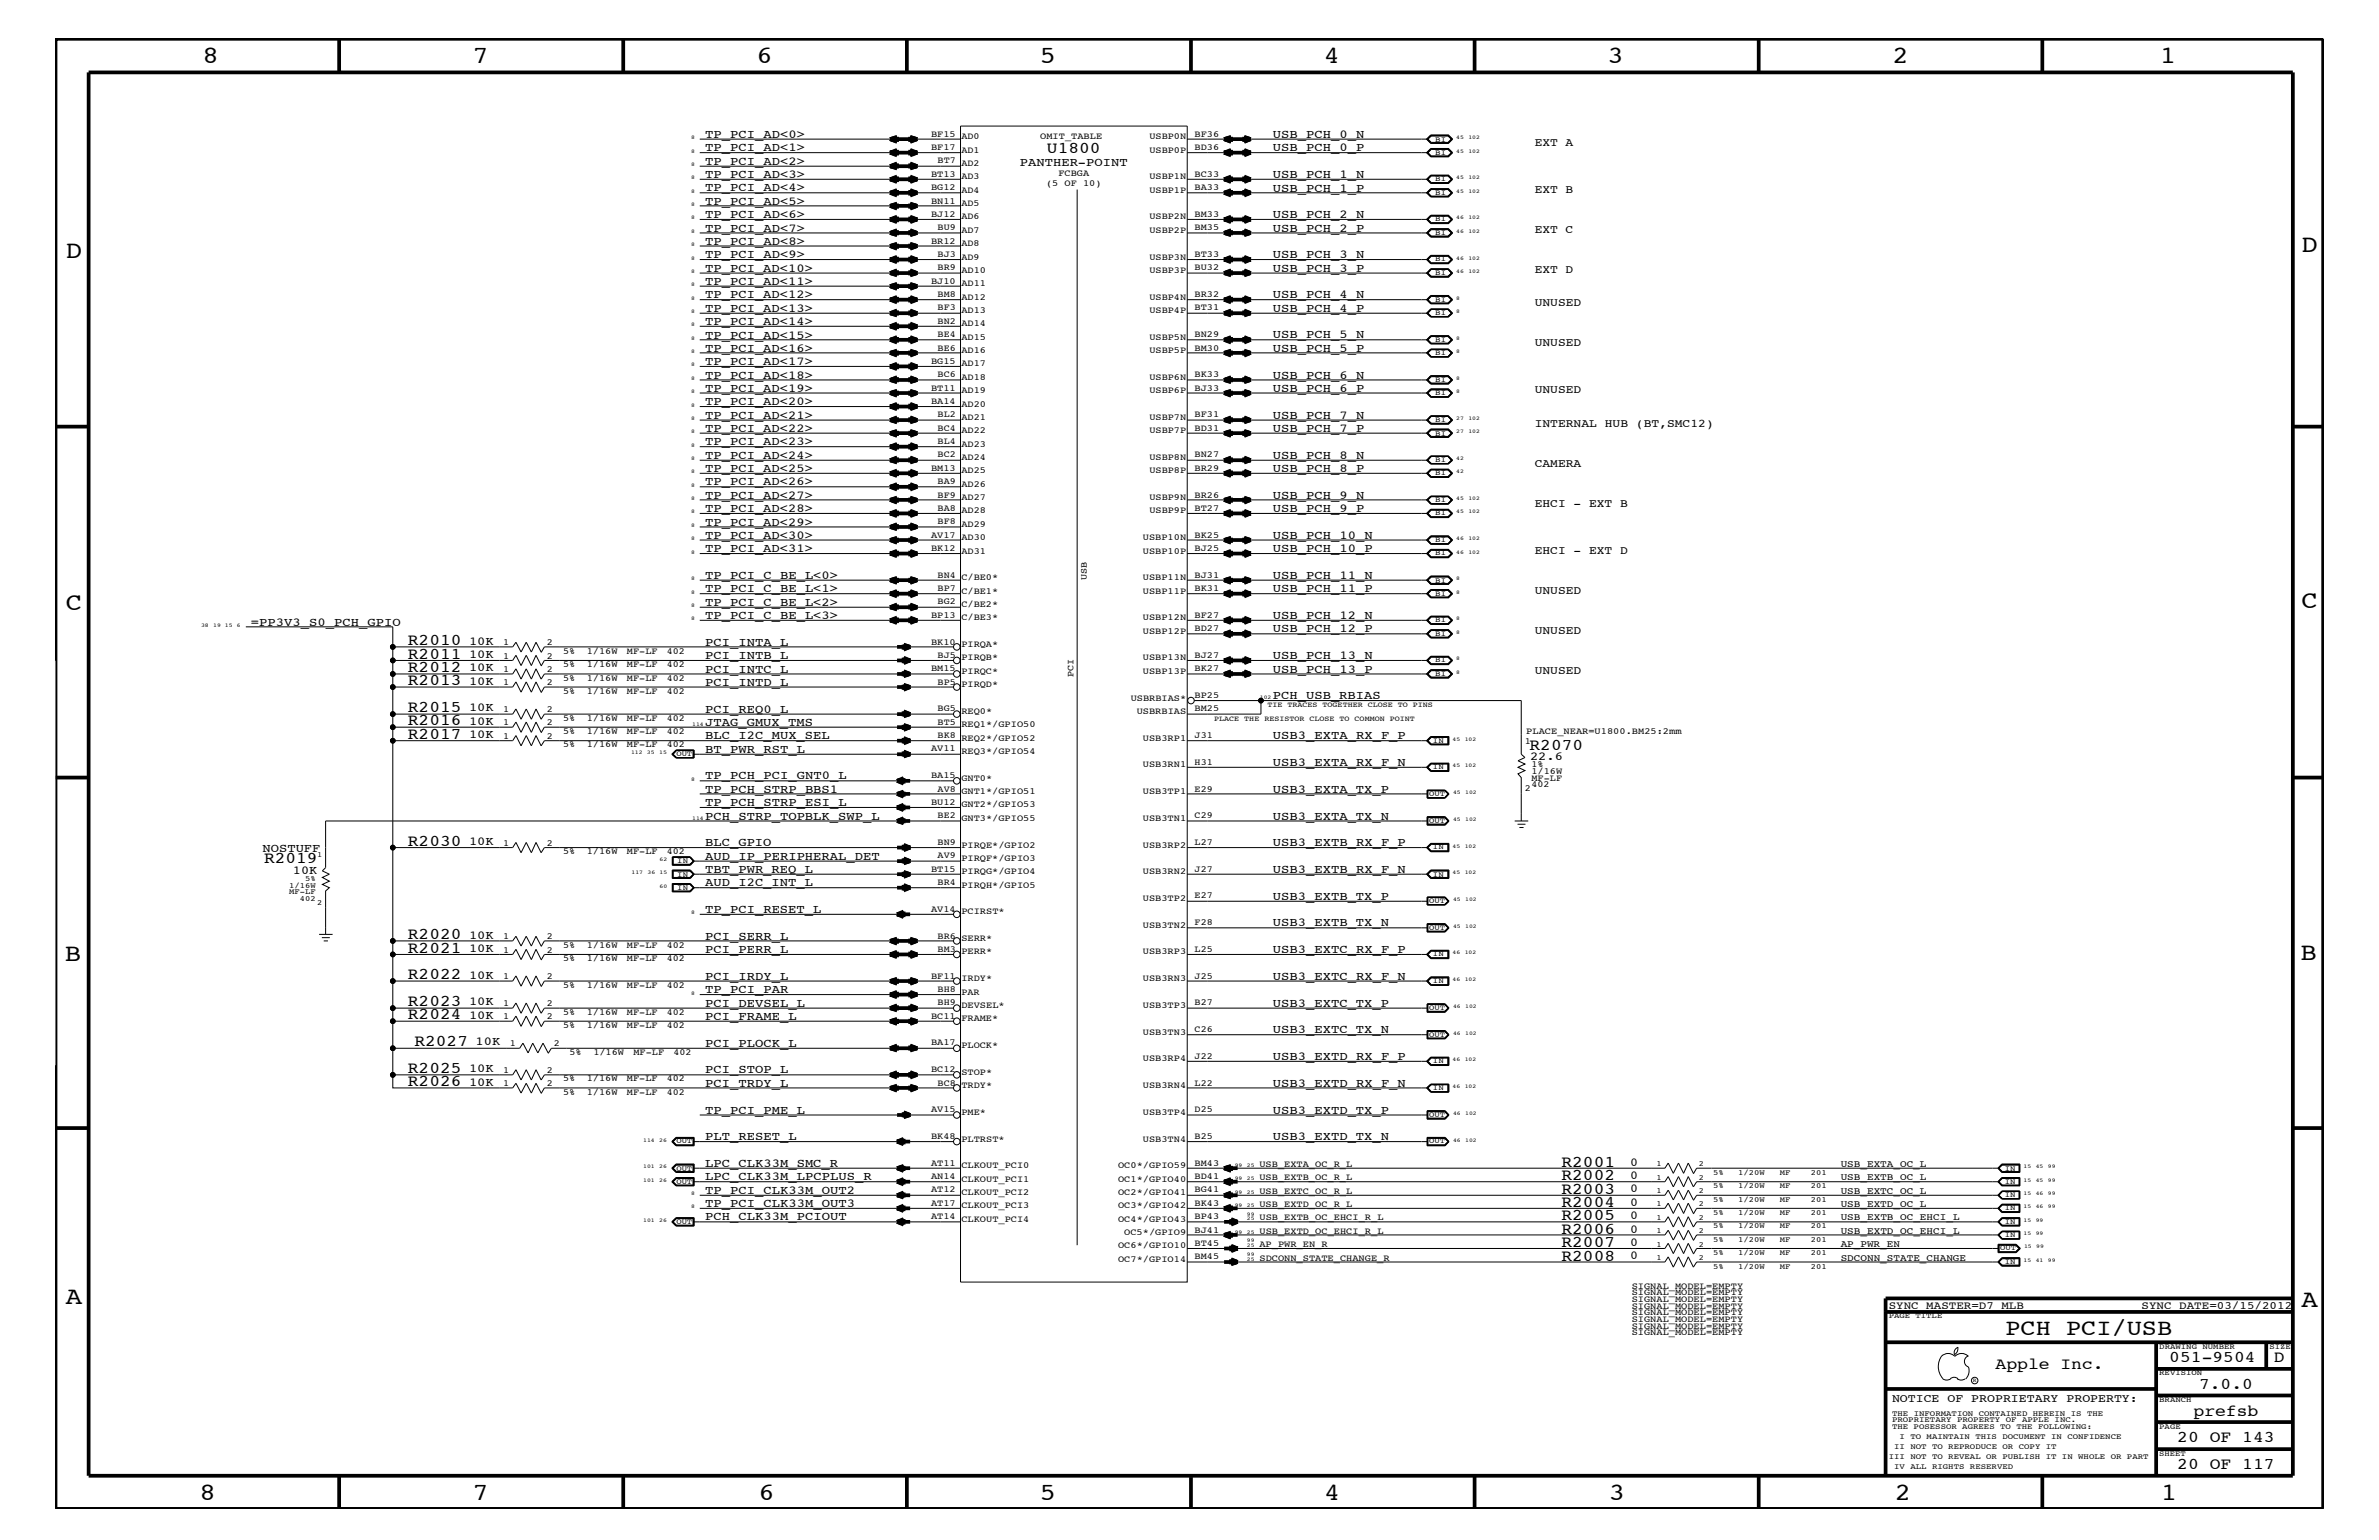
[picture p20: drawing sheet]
<svg xmlns="http://www.w3.org/2000/svg" width="432mm" height="279mm" viewBox="0 0 432 279" stroke-linecap="round" stroke-linejoin="round" font-family="sans-serif">
<defs><g id="words">
<g font-size="4.5">
<text x="36.7" y="11.5">8</text>
<text x="85.8" y="11.5">7</text>
<text x="137.3" y="11.5">6</text>
<text x="188.7" y="11.5">5</text>
<text x="240.3" y="11.5">4</text>
<text x="291.8" y="11.5">3</text>
<text x="343.5" y="11.5">2</text>
<text x="392" y="11.5">1</text>
<text x="11.9" y="46.8">D</text>
<text x="417.7" y="45.7">D</text>
<text x="11.9" y="110.6">C</text>
<text x="417.7" y="110.4">C</text>
<text x="11.8" y="174.3">B</text>
<text x="417.6" y="174.2">B</text>
<text x="11.9" y="236.7">A</text>
<text x="417.7" y="237.1">A</text>
<text x="36.2" y="272.1">8</text>
<text x="85.8" y="272.1">7</text>
<text x="137.7" y="272.1">6</text>
<text x="188.7" y="272.1">5</text>
<text x="240.4" y="272.1">4</text>
<text x="292" y="272.1">3</text>
<text x="343.9" y="272.1">2</text>
<text x="392.2" y="272.1">1</text>
</g>
<text font-size="4.1" x="364" y="242.3">PCH PCI/USB</text>
<g font-size="3">
<text x="190" y="27.7">U1800</text>
<text x="74" y="117">R2010</text>
<text x="74" y="119.5">R2011</text>
<text x="74" y="121.9">R2012</text>
<text x="74" y="124.3">R2013</text>
<text x="74" y="129.1">R2015</text>
<text x="74" y="131.6">R2016</text>
<text x="74" y="134.1">R2017</text>
<text x="277.6" y="136.1">R2070</text>
<text x="74" y="153.4">R2030</text>
<text x="47.9" y="156.7">R2019</text>
<text x="74" y="170.4">R2020</text>
<text x="74" y="172.8">R2021</text>
<text x="74" y="177.7">R2022</text>
<text x="74" y="182.5">R2023</text>
<text x="74" y="184.9">R2024</text>
<text x="75.2" y="189.8">R2027</text>
<text x="74" y="197">R2026</text>
<text x="74" y="194.7">R2025</text>
<text x="283.4" y="211.7">R2001</text>
<text x="283.4" y="214.2">R2002</text>
<text x="283.4" y="216.6">R2003</text>
<text x="283.4" y="219">R2004</text>
<text x="283.4" y="221.4">R2005</text>
<text x="283.4" y="226.3">R2007</text>
<text x="283.4" y="223.9">R2006</text>
<text x="283.4" y="228.7">R2008</text>
<text x="362.2" y="248.4">Apple Inc.</text>
<text x="393.7" y="247.1">051-9504</text>
<text x="399.2" y="252">7.0.0</text>
<text x="412.7" y="247.1">D</text>
<text x="398.1" y="256.8">prefsb</text>
<text x="395.2" y="261.6">20 OF 143</text>
<text x="395.2" y="266.6">20 OF 117</text>
</g>
<g font-size="2.2">
<text x="128" y="27.5">TP_PCI_AD&lt;1&gt;</text>
<text x="128" y="29.9">TP_PCI_AD&lt;2&gt;</text>
<text x="128" y="25">TP_PCI_AD&lt;0&gt;</text>
<text x="231.1" y="27.5">USB_PCH_0_P</text>
<text x="231.1" y="25">USB_PCH_0_N</text>
<text x="128" y="32.3">TP_PCI_AD&lt;3&gt;</text>
<text x="128" y="34.7">TP_PCI_AD&lt;4&gt;</text>
<text x="185.1" y="30.2">PANTHER-POINT</text>
<text x="231.1" y="34.7">USB_PCH_1_P</text>
<text x="231.1" y="32.3">USB_PCH_1_N</text>
<text x="128" y="39.6">TP_PCI_AD&lt;6&gt;</text>
<text x="128" y="37.2">TP_PCI_AD&lt;5&gt;</text>
<text x="231.1" y="39.6">USB_PCH_2_N</text>
<text x="128" y="46.8">TP_PCI_AD&lt;9&gt;</text>
<text x="128" y="44.4">TP_PCI_AD&lt;8&gt;</text>
<text x="128" y="42">TP_PCI_AD&lt;7&gt;</text>
<text x="231.1" y="46.9">USB_PCH_3_N</text>
<text x="231.1" y="42">USB_PCH_2_P</text>
<text x="128" y="51.7">TP_PCI_AD&lt;11&gt;</text>
<text x="128" y="49.3">TP_PCI_AD&lt;10&gt;</text>
<text x="231.1" y="49.3">USB_PCH_3_P</text>
<text x="128" y="54.1">TP_PCI_AD&lt;12&gt;</text>
<text x="128" y="56.6">TP_PCI_AD&lt;13&gt;</text>
<text x="128" y="59">TP_PCI_AD&lt;14&gt;</text>
<text x="231.1" y="56.6">USB_PCH_4_P</text>
<text x="231.1" y="54.1">USB_PCH_4_N</text>
<text x="128" y="63.9">TP_PCI_AD&lt;16&gt;</text>
<text x="128" y="61.4">TP_PCI_AD&lt;15&gt;</text>
<text x="231.1" y="63.9">USB_PCH_5_P</text>
<text x="231.1" y="61.4">USB_PCH_5_N</text>
<text x="128" y="71.1">TP_PCI_AD&lt;19&gt;</text>
<text x="128" y="66.2">TP_PCI_AD&lt;17&gt;</text>
<text x="128" y="68.7">TP_PCI_AD&lt;18&gt;</text>
<text x="231.1" y="71.1">USB_PCH_6_P</text>
<text x="231.1" y="68.7">USB_PCH_6_N</text>
<text x="128" y="76">TP_PCI_AD&lt;21&gt;</text>
<text x="128" y="73.5">TP_PCI_AD&lt;20&gt;</text>
<text x="231.1" y="76">USB_PCH_7_N</text>
<text x="128" y="83.3">TP_PCI_AD&lt;24&gt;</text>
<text x="128" y="80.8">TP_PCI_AD&lt;23&gt;</text>
<text x="128" y="78.3">TP_PCI_AD&lt;22&gt;</text>
<text x="231.1" y="78.3">USB_PCH_7_P</text>
<text x="231.1" y="83.3">USB_PCH_8_N</text>
<text x="128" y="88.1">TP_PCI_AD&lt;26&gt;</text>
<text x="128" y="85.6">TP_PCI_AD&lt;25&gt;</text>
<text x="231.1" y="85.6">USB_PCH_8_P</text>
<text x="128" y="95.4">TP_PCI_AD&lt;29&gt;</text>
<text x="128" y="92.9">TP_PCI_AD&lt;28&gt;</text>
<text x="128" y="90.5">TP_PCI_AD&lt;27&gt;</text>
<text x="231.1" y="90.5">USB_PCH_9_N</text>
<text x="231.1" y="92.9">USB_PCH_9_P</text>
<text x="128" y="97.7">TP_PCI_AD&lt;30&gt;</text>
<text x="128" y="100.2">TP_PCI_AD&lt;31&gt;</text>
<text x="231.1" y="100.2">USB_PCH_10_P</text>
<text x="231.1" y="97.7">USB_PCH_10_N</text>
<text x="128" y="105">TP_PCI_C_BE_L&lt;0&gt;</text>
<text x="128" y="107.5">TP_PCI_C_BE_L&lt;1&gt;</text>
<text x="231.1" y="105">USB_PCH_11_N</text>
<text x="231.1" y="107.5">USB_PCH_11_P</text>
<text x="45.6" y="113.6">=PP3V3_S0_PCH_GPIO</text>
<text x="128" y="109.9">TP_PCI_C_BE_L&lt;2&gt;</text>
<text x="128" y="112.3">TP_PCI_C_BE_L&lt;3&gt;</text>
<text x="231.1" y="112.3">USB_PCH_12_N</text>
<text x="85.1" y="117">10K</text>
<text x="85.1" y="119.3">10K</text>
<text x="128" y="119.6">PCI_INTB_L</text>
<text x="128" y="117.2">PCI_INTA_L</text>
<text x="231.1" y="114.8">USB_PCH_12_P</text>
<text x="231.1" y="119.6">USB_PCH_13_N</text>
<text x="85.1" y="121.8">10K</text>
<text x="85.1" y="124.2">10K</text>
<text x="128" y="122">PCI_INTC_L</text>
<text x="128" y="124.4">PCI_INTD_L</text>
<text x="231.1" y="122">USB_PCH_13_P</text>
<text x="85.1" y="129.1">10K</text>
<text x="85.1" y="131.5">10K</text>
<text x="128" y="129.3">PCI_REQ0_L</text>
<text x="128" y="131.7">JTAG_GMUX_TMS</text>
<text x="231.1" y="126.9">PCH_USB_RBIAS</text>
<text x="85.1" y="133.9">10K</text>
<text x="128" y="136.6">BT_PWR_RST_L</text>
<text x="128" y="134.1">BLC_I2C_MUX_SEL</text>
<text x="231.1" y="134.1">USB3_EXTA_RX_F_P</text>
<text x="277.7" y="137.9">22.6</text>
<text x="128" y="141.4">TP_PCH_PCI_GNT0_L</text>
<text x="128" y="143.9">TP_PCH_STRP_BBS1</text>
<text x="231.1" y="143.9">USB3_EXTA_TX_P</text>
<text x="231.1" y="139">USB3_EXTA_RX_F_N</text>
<text x="128" y="146.2">TP_PCH_STRP_ESI_L</text>
<text x="128" y="148.7">PCH_STRP_TOPBLK_SWP_L</text>
<text x="231.1" y="148.7">USB3_EXTA_TX_N</text>
<text x="47.7" y="154.6">NOSTUFF</text>
<text x="85.1" y="153.3">10K</text>
<text x="128" y="156">AUD_IP_PERIPHERAL_DET</text>
<text x="128" y="153.5">BLC_GPIO</text>
<text x="231.1" y="153.5">USB3_EXTB_RX_F_P</text>
<text x="53.2" y="158.5">10K</text>
<text x="128" y="160.8">AUD_I2C_INT_L</text>
<text x="128" y="158.4">TBT_PWR_REQ_L</text>
<text x="231.1" y="158.4">USB3_EXTB_RX_F_N</text>
<text x="128" y="165.6">TP_PCI_RESET_L</text>
<text x="231.1" y="163.3">USB3_EXTB_TX_P</text>
<text x="85.1" y="170.3">10K</text>
<text x="85.1" y="172.7">10K</text>
<text x="128" y="172.9">PCI_PERR_L</text>
<text x="128" y="170.5">PCI_SERR_L</text>
<text x="231.1" y="172.9">USB3_EXTC_RX_F_P</text>
<text x="231.1" y="168.1">USB3_EXTB_TX_N</text>
<text x="85.1" y="177.6">10K</text>
<text x="128" y="177.7">PCI_IRDY_L</text>
<text x="231.1" y="177.7">USB3_EXTC_RX_F_N</text>
<text x="85.1" y="182.4">10K</text>
<text x="85.1" y="184.9">10K</text>
<text x="128" y="182.7">PCI_DEVSEL_L</text>
<text x="128" y="185">PCI_FRAME_L</text>
<text x="128" y="180.2">TP_PCI_PAR</text>
<text x="231.1" y="182.7">USB3_EXTC_TX_P</text>
<text x="86.3" y="189.7">10K</text>
<text x="128" y="189.9">PCI_PLOCK_L</text>
<text x="231.1" y="187.5">USB3_EXTC_TX_N</text>
<text x="85.1" y="197">10K</text>
<text x="85.1" y="194.5">10K</text>
<text x="128" y="197.2">PCI_TRDY_L</text>
<text x="128" y="194.8">PCI_STOP_L</text>
<text x="231.1" y="192.3">USB3_EXTD_RX_F_P</text>
<text x="231.1" y="197.2">USB3_EXTD_RX_F_N</text>
<text x="128" y="202">TP_PCI_PME_L</text>
<text x="231.1" y="202">USB3_EXTD_TX_P</text>
<text x="128" y="206.9">PLT_RESET_L</text>
<text x="231.1" y="206.9">USB3_EXTD_TX_N</text>
<text x="128" y="211.7">LPC_CLK33M_SMC_R</text>
<text x="128" y="214.2">LPC_CLK33M_LPCPLUS_R</text>
<text x="295.9" y="211.5">0</text>
<text x="295.9" y="213.9">0</text>
<text x="128" y="216.6">TP_PCI_CLK33M_OUT2</text>
<text x="128" y="221.4">PCH_CLK33M_PCIOUT</text>
<text x="128" y="219">TP_PCI_CLK33M_OUT3</text>
<text x="295.9" y="216.4">0</text>
<text x="295.9" y="218.7">0</text>
<text x="295.9" y="221.2">0</text>
<text x="295.9" y="226">0</text>
<text x="295.9" y="223.6">0</text>
<text x="295.9" y="228.5">0</text>
</g>
<g font-size="2.1">
<text x="278.6" y="26.5">EXT A</text>
<text x="278.6" y="35">EXT B</text>
<text x="278.6" y="42.3">EXT C</text>
<text x="278.6" y="49.6">EXT D</text>
<text x="278.6" y="55.6">UNUSED</text>
<text x="278.6" y="62.9">UNUSED</text>
<text x="278.6" y="71.3">UNUSED</text>
<text x="278.6" y="77.4">INTERNAL HUB (BT,SMC12)</text>
<text x="278.6" y="84.7">CAMERA</text>
<text x="278.6" y="92">EHCI - EXT B</text>
<text x="278.6" y="100.4">EHCI - EXT D</text>
<text x="278.6" y="107.7">UNUSED</text>
<text x="278.6" y="115">UNUSED</text>
<text x="278.6" y="122.3">UNUSED</text>
<text x="343.4" y="254.4">NOTICE OF PROPRIETARY PROPERTY:</text>
</g>
<g font-size="2">
<text x="342.8" y="237.4">SYNC_MASTER=D7_MLB</text>
<text x="388.7" y="237.4">SYNC_DATE=03/15/2012</text>
</g>
<g font-size="1.8">
<text x="334.1" y="211.7">USB_EXTA_OC_L</text>
<text x="334.1" y="214.2">USB_EXTB_OC_L</text>
<text x="334.1" y="221.4">USB_EXTB_OC_EHCI_L</text>
<text x="334.1" y="216.6">USB_EXTC_OC_L</text>
<text x="334.1" y="219">USB_EXTD_OC_L</text>
<text x="334.1" y="226.3">AP_PWR_EN</text>
<text x="334.1" y="223.9">USB_EXTD_OC_EHCI_L</text>
<text x="334.1" y="228.7">SDCONN_STATE_CHANGE</text>
</g>
<g font-size="1.7">
<text x="169" y="24.8">BF15</text>
<text x="169" y="27.2">BF17</text>
<text x="170.2" y="29.7">BT7</text>
<text x="174.5" y="25.3">AD0</text>
<text x="174.5" y="27.7">AD1</text>
<text x="188.8" y="25.3">OMIT_TABLE</text>
<text x="208.6" y="25.3">USBP0N</text>
<text x="208.6" y="27.7">USBP0P</text>
<text x="216.8" y="24.8">BF36</text>
<text x="216.8" y="27.2">BD36</text>
<text x="169" y="34.5">BG12</text>
<text x="169" y="32">BT13</text>
<text x="174.5" y="30.2">AD2</text>
<text x="174.5" y="32.5">AD3</text>
<text x="174.5" y="35">AD4</text>
<text x="189.9" y="33.7">(5 OF 10)</text>
<text x="192.1" y="31.9">FCBGA</text>
<text x="208.6" y="32.5">USBP1N</text>
<text x="208.6" y="35">USBP1P</text>
<text x="216.8" y="32">BC33</text>
<text x="216.8" y="34.5">BA33</text>
<text x="169" y="36.9">BN11</text>
<text x="169" y="39.3">BJ12</text>
<text x="170.2" y="41.8">BU9</text>
<text x="174.5" y="37.4">AD5</text>
<text x="174.5" y="39.8">AD6</text>
<text x="208.6" y="39.8">USBP2N</text>
<text x="216.8" y="39.3">BM33</text>
<text x="216.8" y="41.8">BM35</text>
<text x="169" y="44.2">BR12</text>
<text x="170.2" y="46.6">BJ3</text>
<text x="174.5" y="42.3">AD7</text>
<text x="174.5" y="44.6">AD8</text>
<text x="174.5" y="47.1">AD9</text>
<text x="208.6" y="42.3">USBP2P</text>
<text x="208.6" y="47.1">USBP3N</text>
<text x="216.8" y="46.6">BT33</text>
<text x="169" y="51.5">BJ10</text>
<text x="170.2" y="49.1">BR9</text>
<text x="170.2" y="53.9">BM8</text>
<text x="174.5" y="49.6">AD10</text>
<text x="174.5" y="51.9">AD11</text>
<text x="208.6" y="49.6">USBP3P</text>
<text x="216.8" y="49.1">BU32</text>
<text x="216.8" y="53.9">BR32</text>
<text x="170.2" y="56.3">BF3</text>
<text x="170.2" y="58.7">BN2</text>
<text x="174.5" y="54.4">AD12</text>
<text x="174.5" y="56.8">AD13</text>
<text x="174.5" y="59.2">AD14</text>
<text x="208.6" y="54.4">USBP4N</text>
<text x="208.6" y="56.8">USBP4P</text>
<text x="216.8" y="56.3">BT31</text>
<text x="169" y="66">BG15</text>
<text x="170.2" y="61.2">BE4</text>
<text x="170.2" y="63.6">BE6</text>
<text x="174.5" y="61.7">AD15</text>
<text x="174.5" y="64">AD16</text>
<text x="208.6" y="61.7">USBP5N</text>
<text x="208.6" y="64">USBP5P</text>
<text x="216.8" y="61.2">BN29</text>
<text x="216.8" y="63.6">BM30</text>
<text x="169" y="70.9">BT11</text>
<text x="170.2" y="68.4">BC6</text>
<text x="174.5" y="68.9">AD18</text>
<text x="174.5" y="66.5">AD17</text>
<text x="174.5" y="71.3">AD19</text>
<text x="208.6" y="68.9">USBP6N</text>
<text x="208.6" y="71.3">USBP6P</text>
<text x="216.8" y="68.4">BK33</text>
<text x="216.8" y="70.9">BJ33</text>
<text x="169" y="73.3">BA14</text>
<text x="170.2" y="75.7">BL2</text>
<text x="174.5" y="73.8">AD20</text>
<text x="174.5" y="76.2">AD21</text>
<text x="208.6" y="76.2">USBP7N</text>
<text x="216.8" y="75.7">BF31</text>
<text x="170.2" y="78.2">BC4</text>
<text x="170.2" y="80.5">BL4</text>
<text x="170.2" y="83">BC2</text>
<text x="174.5" y="78.6">AD22</text>
<text x="174.5" y="81.1">AD23</text>
<text x="174.5" y="83.5">AD24</text>
<text x="208.6" y="83.5">USBP8N</text>
<text x="208.6" y="78.6">USBP7P</text>
<text x="216.8" y="83">BN27</text>
<text x="216.8" y="78.2">BD31</text>
<text x="169" y="85.4">BM13</text>
<text x="170.2" y="87.8">BA9</text>
<text x="174.5" y="85.9">AD25</text>
<text x="174.5" y="88.3">AD26</text>
<text x="208.6" y="85.9">USBP8P</text>
<text x="216.8" y="85.4">BR29</text>
<text x="170.2" y="90.3">BF9</text>
<text x="170.2" y="92.7">BA8</text>
<text x="170.2" y="95.1">BF8</text>
<text x="174.5" y="90.7">AD27</text>
<text x="174.5" y="93.2">AD28</text>
<text x="174.5" y="95.6">AD29</text>
<text x="208.6" y="90.7">USBP9N</text>
<text x="208.6" y="93.2">USBP9P</text>
<text x="216.8" y="90.3">BR26</text>
<text x="216.8" y="92.7">BT27</text>
<text x="169" y="97.6">AV17</text>
<text x="169" y="99.9">BK12</text>
<text x="174.5" y="98">AD30</text>
<text x="174.5" y="100.4">AD31</text>
<text x="207.4" y="98">USBP10N</text>
<text x="207.4" y="100.4">USBP10P</text>
<text x="216.8" y="97.6">BK25</text>
<text x="216.8" y="99.9">BJ25</text>
<text x="170.2" y="104.8">BN4</text>
<text x="170.2" y="107.2">BP7</text>
<text x="174.5" y="105.3">C/BE0*</text>
<text x="174.5" y="107.7">C/BE1*</text>
<text x="197.3" y="105.3" transform="rotate(-90 197.3 105.3)">USB</text>
<text x="207.4" y="105.3">USBP11N</text>
<text x="207.4" y="107.7">USBP11P</text>
<text x="216.8" y="104.8">BJ31</text>
<text x="216.8" y="107.2">BK31</text>
<text x="169" y="112">BP13</text>
<text x="170.2" y="109.7">BG2</text>
<text x="174.5" y="112.6">C/BE3*</text>
<text x="174.5" y="110.2">C/BE2*</text>
<text x="207.4" y="112.6">USBP12N</text>
<text x="216.8" y="112">BF27</text>
<text x="91.4" y="117">1</text>
<text x="91.4" y="119.5">1</text>
<text x="99.2" y="117">2</text>
<text x="99.2" y="119.5">2</text>
<text x="102.2" y="118.6">5%</text>
<text x="106.5" y="118.6">1/16W</text>
<text x="113.8" y="118.6">MF-LF</text>
<text x="121" y="118.6">402</text>
<text x="169" y="117">BK10</text>
<text x="170.2" y="119.3">BJ5</text>
<text x="174.5" y="117.4">PIRQA*</text>
<text x="174.5" y="119.8">PIRQB*</text>
<text x="207.4" y="119.8">USBP13N</text>
<text x="207.4" y="115">USBP12P</text>
<text x="216.8" y="119.3">BJ27</text>
<text x="216.8" y="114.5">BD27</text>
<text x="91.4" y="121.9">1</text>
<text x="91.4" y="124.3">1</text>
<text x="99.2" y="121.9">2</text>
<text x="99.2" y="124.3">2</text>
<text x="102.2" y="121">5%</text>
<text x="102.2" y="123.5">5%</text>
<text x="102.2" y="125.9">5%</text>
<text x="106.5" y="121">1/16W</text>
<text x="106.5" y="123.5">1/16W</text>
<text x="106.5" y="125.9">1/16W</text>
<text x="113.8" y="123.5">MF-LF</text>
<text x="113.8" y="125.9">MF-LF</text>
<text x="113.8" y="121">MF-LF</text>
<text x="121" y="121">402</text>
<text x="121" y="123.5">402</text>
<text x="121" y="125.9">402</text>
<text x="169" y="121.8">BM15</text>
<text x="170.2" y="124.2">BP5</text>
<text x="174.5" y="124.7">PIRQD*</text>
<text x="174.5" y="122.3">PIRQC*</text>
<text x="194.8" y="122.9" transform="rotate(-90 194.8 122.9)">PCI</text>
<text x="207.4" y="122.3">USBP13P</text>
<text x="216.8" y="121.8">BK27</text>
<text x="91.4" y="129.1">1</text>
<text x="91.4" y="131.6">1</text>
<text x="99.2" y="129.1">2</text>
<text x="99.2" y="131.6">2</text>
<text x="102.2" y="130.8">5%</text>
<text x="106.5" y="130.8">1/16W</text>
<text x="113.8" y="130.8">MF-LF</text>
<text x="121" y="130.8">402</text>
<text x="170.2" y="129.1">BG5</text>
<text x="170.2" y="131.5">BT5</text>
<text x="174.5" y="129.6">REQ0*</text>
<text x="174.5" y="131.9">REQ1*/GPIO50</text>
<text x="205.2" y="127.1">USBRBIAS*</text>
<text x="206.3" y="129.6">USBRBIAS</text>
<text x="216.8" y="129.1">BM25</text>
<text x="216.8" y="126.6">BP25</text>
<text x="91.4" y="134.1">1</text>
<text x="99.2" y="134.1">2</text>
<text x="102.2" y="133.2">5%</text>
<text x="102.2" y="135.6">5%</text>
<text x="106.5" y="133.2">1/16W</text>
<text x="106.5" y="135.6">1/16W</text>
<text x="113.8" y="133.2">MF-LF</text>
<text x="113.8" y="135.6">MF-LF</text>
<text x="121" y="133.2">402</text>
<text x="121" y="135.6">402</text>
<text x="169" y="136.3">AV11</text>
<text x="170.2" y="133.9">BK8</text>
<text x="174.5" y="134.4">REQ2*/GPIO52</text>
<text x="174.5" y="136.8">REQ3*/GPIO54</text>
<text x="207.4" y="134.4">USB3RP1</text>
<text x="216.8" y="133.9">J31</text>
<text x="276.8" y="135">1</text>
<text x="277" y="133.2">PLACE_NEAR=U1800.BM25:2mm</text>
<text x="169" y="141.2">BA15</text>
<text x="170.2" y="143.6">AV8</text>
<text x="174.5" y="141.7">GNT0*</text>
<text x="207.4" y="139.2">USB3RN1</text>
<text x="216.8" y="143.6">E29</text>
<text x="216.8" y="138.7">H31</text>
<text x="276.8" y="143.5">2</text>
<text x="278" y="140.4">1/16W</text>
<text x="278" y="141.7">MF-LF</text>
<text x="278" y="142.9">402</text>
<text x="278" y="139.2">1%</text>
<text x="169" y="146">BU12</text>
<text x="170.2" y="148.4">BE2</text>
<text x="174.5" y="149">GNT3*/GPIO55</text>
<text x="174.5" y="146.5">GNT2*/GPIO53</text>
<text x="174.5" y="144">GNT1*/GPIO51</text>
<text x="207.4" y="149">USB3TN1</text>
<text x="207.4" y="144">USB3TP1</text>
<text x="216.8" y="148.4">C29</text>
<text x="91.4" y="153.4">1</text>
<text x="99.2" y="153.4">2</text>
<text x="102.2" y="155">5%</text>
<text x="106.5" y="155">1/16W</text>
<text x="113.8" y="155">MF-LF</text>
<text x="121" y="155">402</text>
<text x="170.2" y="153.3">BN9</text>
<text x="170.2" y="155.7">AV9</text>
<text x="174.5" y="153.8">PIRQE*/GPIO2</text>
<text x="207.4" y="153.8">USB3RP2</text>
<text x="216.8" y="153.3">L27</text>
<text x="169" y="158.2">BT15</text>
<text x="170.2" y="160.6">BR4</text>
<text x="174.5" y="156.2">PIRQF*/GPIO3</text>
<text x="174.5" y="158.6">PIRQG*/GPIO4</text>
<text x="174.5" y="161.1">PIRQH*/GPIO5</text>
<text x="207.4" y="158.6">USB3RN2</text>
<text x="216.8" y="158.2">J27</text>
<text x="169" y="165.4">AV14</text>
<text x="174.5" y="165.9">PCIRST*</text>
<text x="207.4" y="163.5">USB3TP2</text>
<text x="216.8" y="167.8">F28</text>
<text x="216.8" y="163">E27</text>
<text x="91.4" y="170.4">1</text>
<text x="91.4" y="172.8">1</text>
<text x="99.2" y="170.4">2</text>
<text x="99.2" y="172.8">2</text>
<text x="102.2" y="172">5%</text>
<text x="106.5" y="172">1/16W</text>
<text x="113.8" y="172">MF-LF</text>
<text x="121" y="172">402</text>
<text x="170.2" y="170.3">BR6</text>
<text x="170.2" y="172.7">BM3</text>
<text x="174.5" y="170.7">SERR*</text>
<text x="174.5" y="173.2">PERR*</text>
<text x="207.4" y="168.3">USB3TN2</text>
<text x="207.4" y="173.2">USB3RP3</text>
<text x="216.8" y="172.7">L25</text>
<text x="91.4" y="177.7">1</text>
<text x="99.2" y="177.7">2</text>
<text x="102.2" y="174.4">5%</text>
<text x="102.2" y="179.3">5%</text>
<text x="106.5" y="174.4">1/16W</text>
<text x="106.5" y="179.3">1/16W</text>
<text x="113.8" y="179.3">MF-LF</text>
<text x="113.8" y="174.4">MF-LF</text>
<text x="121" y="174.4">402</text>
<text x="121" y="179.3">402</text>
<text x="169" y="177.6">BF11</text>
<text x="170.2" y="179.9">BH8</text>
<text x="174.5" y="178">IRDY*</text>
<text x="207.4" y="178">USB3RN3</text>
<text x="216.8" y="177.6">J25</text>
<text x="91.4" y="182.5">1</text>
<text x="91.4" y="184.9">1</text>
<text x="99.2" y="182.5">2</text>
<text x="99.2" y="184.9">2</text>
<text x="102.2" y="184.1">5%</text>
<text x="106.5" y="184.1">1/16W</text>
<text x="113.8" y="184.1">MF-LF</text>
<text x="121" y="184.1">402</text>
<text x="169" y="184.9">BC11</text>
<text x="170.2" y="182.4">BH9</text>
<text x="174.5" y="180.5">PAR</text>
<text x="174.5" y="182.9">DEVSEL*</text>
<text x="174.5" y="185.3">FRAME*</text>
<text x="207.4" y="182.9">USB3TP3</text>
<text x="216.8" y="182.4">B27</text>
<text x="92.5" y="189.8">1</text>
<text x="100.5" y="189.8">2</text>
<text x="102.2" y="186.5">5%</text>
<text x="103.4" y="191.4">5%</text>
<text x="106.5" y="186.5">1/16W</text>
<text x="107.7" y="191.4">1/16W</text>
<text x="113.8" y="186.5">MF-LF</text>
<text x="115" y="191.4">MF-LF</text>
<text x="121" y="186.5">402</text>
<text x="122.2" y="191.4">402</text>
<text x="169" y="189.7">BA17</text>
<text x="174.5" y="190.2">PLOCK*</text>
<text x="207.4" y="187.7">USB3TN3</text>
<text x="216.8" y="187.2">C26</text>
<text x="91.4" y="197">1</text>
<text x="91.4" y="194.7">1</text>
<text x="99.2" y="197">2</text>
<text x="99.2" y="194.7">2</text>
<text x="102.2" y="196.2">5%</text>
<text x="106.5" y="196.2">1/16W</text>
<text x="113.8" y="196.2">MF-LF</text>
<text x="121" y="196.2">402</text>
<text x="169" y="194.5">BC12</text>
<text x="170.2" y="197">BC8</text>
<text x="174.5" y="195">STOP*</text>
<text x="174.5" y="197.4">TRDY*</text>
<text x="207.4" y="197.4">USB3RN4</text>
<text x="207.4" y="192.6">USB3RP4</text>
<text x="216.8" y="197">L22</text>
<text x="216.8" y="192.1">J22</text>
<text x="102.2" y="198.7">5%</text>
<text x="106.5" y="198.7">1/16W</text>
<text x="113.8" y="198.7">MF-LF</text>
<text x="121" y="198.7">402</text>
<text x="169" y="201.8">AV15</text>
<text x="174.5" y="202.3">PME*</text>
<text x="207.4" y="202.3">USB3TP4</text>
<text x="216.8" y="201.8">D25</text>
<text x="169" y="206.6">BK48</text>
<text x="174.5" y="207.1">PLTRST*</text>
<text x="207.4" y="207.1">USB3TN4</text>
<text x="216.8" y="206.6">B25</text>
<text x="169" y="211.5">AT11</text>
<text x="169" y="213.9">AN14</text>
<text x="174.5" y="211.9">CLKOUT_PCI0</text>
<text x="174.5" y="214.4">CLKOUT_PCI1</text>
<text x="202.9" y="211.9">OC0*/GPIO59</text>
<text x="202.9" y="214.4">OC1*/GPIO40</text>
<text x="216.8" y="211.5">BM43</text>
<text x="216.8" y="213.9">BD41</text>
<text x="228.6" y="214.2">USB_EXTB_OC_R_L</text>
<text x="228.6" y="211.7">USB_EXTA_OC_R_L</text>
<text x="169" y="221.2">AT14</text>
<text x="169" y="218.7">AT17</text>
<text x="169" y="216.4">AT12</text>
<text x="174.5" y="221.7">CLKOUT_PCI4</text>
<text x="174.5" y="219.2">CLKOUT_PCI3</text>
<text x="174.5" y="216.9">CLKOUT_PCI2</text>
<text x="202.9" y="216.9">OC2*/GPIO41</text>
<text x="202.9" y="219.2">OC3*/GPIO42</text>
<text x="202.9" y="221.7">OC4*/GPIO43</text>
<text x="216.8" y="216.4">BG41</text>
<text x="216.8" y="218.7">BK43</text>
<text x="216.8" y="221.2">BP43</text>
<text x="228.6" y="216.6">USB_EXTC_OC_R_L</text>
<text x="228.6" y="219">USB_EXTD_OC_R_L</text>
<text x="228.6" y="221.4">USB_EXTB_OC_EHCI_R_L</text>
<text x="202.9" y="226.5">OC6*/GPIO10</text>
<text x="204" y="224.1">OC5*/GPIO9</text>
<text x="216.8" y="223.6">BJ41</text>
<text x="216.8" y="226">BT45</text>
<text x="228.6" y="226.3">AP_PWR_EN_R</text>
<text x="228.6" y="223.9">USB_EXTD_OC_EHCI_R_L</text>
<text x="202.9" y="229">OC7*/GPIO14</text>
<text x="216.8" y="228.5">BM45</text>
<text x="228.6" y="228.7">SDCONN_STATE_CHANGE_R</text>
<text x="296.2" y="233.8">SIGNAL_MODEL=EMPTY</text>
<text x="296.2" y="235">SIGNAL_MODEL=EMPTY</text>
<text x="296.2" y="236.2">SIGNAL_MODEL=EMPTY</text>
<text x="296.2" y="237.4">SIGNAL_MODEL=EMPTY</text>
<text x="296.2" y="239.9">SIGNAL_MODEL=EMPTY</text>
<text x="296.2" y="241.1">SIGNAL_MODEL=EMPTY</text>
<text x="296.2" y="242.3">SIGNAL_MODEL=EMPTY</text>
</g>
<g font-size="1.4">
<text x="260.5" y="25.7">BI</text>
<text x="260.5" y="28.1">BI</text>
<text x="260.5" y="35.3">BI</text>
<text x="260.5" y="32.9">BI</text>
<text x="260.5" y="40.2">BI</text>
<text x="260.5" y="42.6">BI</text>
<text x="260.5" y="47.4">BI</text>
<text x="260.5" y="49.9">BI</text>
<text x="260.5" y="54.7">BI</text>
<text x="260.5" y="57.2">BI</text>
<text x="260.5" y="62">BI</text>
<text x="260.5" y="64.5">BI</text>
<text x="260.5" y="69.3">BI</text>
<text x="260.5" y="71.7">BI</text>
<text x="260.5" y="76.6">BI</text>
<text x="260.5" y="83.8">BI</text>
<text x="260.5" y="79">BI</text>
<text x="260.5" y="86.2">BI</text>
<text x="260.5" y="91.1">BI</text>
<text x="260.5" y="93.5">BI</text>
<text x="260.5" y="100.8">BI</text>
<text x="260.5" y="98.4">BI</text>
<text x="260.5" y="105.7">BI</text>
<text x="260.5" y="112.9">BI</text>
<text x="260.5" y="108.1">BI</text>
<text x="260.5" y="115.3">BI</text>
<text x="260.5" y="122.6">BI</text>
<text x="260.5" y="120.2">BI</text>
<text x="220.4" y="130.8">PLACE THE RESISTOR CLOSE TO COMMON POINT</text>
<text x="230" y="128.3">TIE TRACES TOGETHER CLOSE TO PINS</text>
<text x="122.8" y="137.2">OUT</text>
<text x="260.1" y="134.7">IN</text>
<text x="260.1" y="139.6">IN</text>
<text x="259.4" y="144.5">OUT</text>
<text x="259.4" y="149.3">OUT</text>
<text x="57.6" y="155.6">1</text>
<text x="260.1" y="154.1">IN</text>
<text x="52.5" y="161.1">1/16W</text>
<text x="55.4" y="159.9">5%</text>
<text x="122.9" y="161.4">IN</text>
<text x="122.9" y="156.6">IN</text>
<text x="122.9" y="159">IN</text>
<text x="260.1" y="159">IN</text>
<text x="52.5" y="162.3">MF-LF</text>
<text x="54.4" y="163.5">402</text>
<text x="57.6" y="164.1">2</text>
<text x="259.4" y="163.9">OUT</text>
<text x="259.4" y="168.7">OUT</text>
<text x="260.1" y="173.5">IN</text>
<text x="260.1" y="178.4">IN</text>
<text x="259.4" y="183.2">OUT</text>
<text x="259.4" y="188.1">OUT</text>
<text x="260.1" y="197.8">IN</text>
<text x="260.1" y="192.9">IN</text>
<text x="259.4" y="202.6">OUT</text>
<text x="122.8" y="207.5">OUT</text>
<text x="259.4" y="207.5">OUT</text>
<text x="122.8" y="214.7">OUT</text>
<text x="122.8" y="212.4">OUT</text>
<text x="300.7" y="211.6">1</text>
<text x="300.7" y="214.1">1</text>
<text x="308.4" y="211.6">2</text>
<text x="308.4" y="214.1">2</text>
<text x="310.9" y="213.2">5%</text>
<text x="310.9" y="215.6">5%</text>
<text x="315.5" y="213.2">1/20W</text>
<text x="315.5" y="215.6">1/20W</text>
<text x="323" y="213.2">MF</text>
<text x="323" y="215.6">MF</text>
<text x="328.7" y="213.2">201</text>
<text x="328.7" y="215.6">201</text>
<text x="363.9" y="212.4">IN</text>
<text x="363.9" y="214.7">IN</text>
<text x="300.7" y="216.4">1</text>
<text x="300.7" y="218.9">1</text>
<text x="300.7" y="221.3">1</text>
<text x="308.4" y="216.4">2</text>
<text x="308.4" y="218.9">2</text>
<text x="308.4" y="221.3">2</text>
<text x="310.9" y="218">5%</text>
<text x="310.9" y="220.4">5%</text>
<text x="315.5" y="218">1/20W</text>
<text x="315.5" y="220.4">1/20W</text>
<text x="323" y="218">MF</text>
<text x="323" y="220.4">MF</text>
<text x="328.7" y="218">201</text>
<text x="328.7" y="220.4">201</text>
<text x="363.9" y="217.2">IN</text>
<text x="363.9" y="219.6">IN</text>
<text x="122.8" y="222">OUT</text>
<text x="300.7" y="226.2">1</text>
<text x="300.7" y="223.7">1</text>
<text x="308.4" y="226.2">2</text>
<text x="308.4" y="223.7">2</text>
<text x="310.9" y="227.7">5%</text>
<text x="310.9" y="222.9">5%</text>
<text x="310.9" y="225.3">5%</text>
<text x="315.5" y="227.7">1/20W</text>
<text x="315.5" y="222.9">1/20W</text>
<text x="315.5" y="225.3">1/20W</text>
<text x="323" y="227.7">MF</text>
<text x="323" y="222.9">MF</text>
<text x="323" y="225.3">MF</text>
<text x="328.7" y="227.7">201</text>
<text x="328.7" y="222.9">201</text>
<text x="328.7" y="225.3">201</text>
<text x="363.1" y="226.9">OUT</text>
<text x="363.9" y="222">IN</text>
<text x="363.9" y="224.5">IN</text>
<text x="300.7" y="228.5">1</text>
<text x="308.4" y="228.5">2</text>
<text x="310.9" y="230.2">5%</text>
<text x="315.5" y="230.2">1/20W</text>
<text x="323" y="230.2">MF</text>
<text x="328.7" y="230.2">201</text>
<text x="363.9" y="229.3">IN</text>
<text x="342.8" y="239.2">PAGE TITLE</text>
<text x="391.9" y="244.7">DRAWING NUMBER</text>
<text x="411.9" y="244.7">SIZE</text>
<text x="391.9" y="249.5">REVISION</text>
<text x="343.4" y="256.8">THE INFORMATION CONTAINED HEREIN IS THE</text>
<text x="391.9" y="254.4">BRANCH</text>
<text x="343.4" y="258">PROPRIETARY PROPERTY OF APPLE INC.</text>
<text x="343.4" y="259.3">THE POSESSOR AGREES TO THE FOLLOWING:</text>
<text x="343.8" y="262.9">II NOT TO REPRODUCE OR COPY IT</text>
<text x="344.8" y="261.1">I TO MAINTAIN THIS DOCUMENT IN CONFIDENCE</text>
<text x="391.9" y="259.3">PAGE</text>
<text x="342.8" y="264.7">III NOT TO REVEAL OR PUBLISH IT IN WHOLE OR PART</text>
<text x="343.8" y="266.6">IV ALL RIGHTS RESERVED</text>
<text x="391.9" y="264.1">SHEET</text>
</g>
<g font-size="1">
<text x="125.5" y="25.3">8</text>
<text x="125.5" y="27.7">8</text>
<text x="264.3" y="25.3">45</text>
<text x="264.3" y="27.7">45</text>
<text x="266.5" y="25.3">102</text>
<text x="266.5" y="27.7">102</text>
<text x="125.5" y="30.2">8</text>
<text x="125.5" y="32.5">8</text>
<text x="125.5" y="35">8</text>
<text x="264.3" y="35">45</text>
<text x="264.3" y="32.5">45</text>
<text x="266.5" y="35">102</text>
<text x="266.5" y="32.5">102</text>
<text x="125.5" y="39.8">8</text>
<text x="125.5" y="37.4">8</text>
<text x="264.3" y="39.8">46</text>
<text x="266.5" y="39.8">102</text>
<text x="125.5" y="47.1">8</text>
<text x="125.5" y="44.6">8</text>
<text x="125.5" y="42.3">8</text>
<text x="264.3" y="42.3">46</text>
<text x="264.3" y="47.1">46</text>
<text x="266.5" y="42.3">102</text>
<text x="266.5" y="47.1">102</text>
<text x="125.5" y="51.9">8</text>
<text x="125.5" y="49.6">8</text>
<text x="264.3" y="49.6">46</text>
<text x="266.5" y="49.6">102</text>
<text x="125.5" y="54.4">8</text>
<text x="125.5" y="56.8">8</text>
<text x="125.5" y="59.2">8</text>
<text x="264.3" y="54.4">8</text>
<text x="264.3" y="56.8">8</text>
<text x="125.5" y="64">8</text>
<text x="125.5" y="61.7">8</text>
<text x="264.3" y="61.7">8</text>
<text x="264.3" y="64">8</text>
<text x="125.5" y="71.3">8</text>
<text x="125.5" y="66.5">8</text>
<text x="125.5" y="68.9">8</text>
<text x="264.3" y="68.9">8</text>
<text x="264.3" y="71.3">8</text>
<text x="125.5" y="76.2">8</text>
<text x="125.5" y="73.8">8</text>
<text x="264.3" y="76.2">27</text>
<text x="266.5" y="76.2">102</text>
<text x="125.5" y="83.5">8</text>
<text x="125.5" y="81.1">8</text>
<text x="125.5" y="78.6">8</text>
<text x="264.3" y="83.5">42</text>
<text x="264.3" y="78.6">27</text>
<text x="266.5" y="78.6">102</text>
<text x="125.5" y="88.3">8</text>
<text x="125.5" y="85.9">8</text>
<text x="264.3" y="85.9">42</text>
<text x="125.5" y="95.6">8</text>
<text x="125.5" y="93.2">8</text>
<text x="125.5" y="90.7">8</text>
<text x="264.3" y="90.7">45</text>
<text x="264.3" y="93.2">45</text>
<text x="266.5" y="90.7">102</text>
<text x="266.5" y="93.2">102</text>
<text x="125.5" y="98">8</text>
<text x="125.5" y="100.4">8</text>
<text x="264.3" y="100.4">46</text>
<text x="264.3" y="98">46</text>
<text x="266.5" y="100.4">102</text>
<text x="266.5" y="98">102</text>
<text x="125.5" y="105.3">8</text>
<text x="125.5" y="107.7">8</text>
<text x="264.3" y="107.7">8</text>
<text x="264.3" y="105.3">8</text>
<text x="36.5" y="113.7">38</text>
<text x="38.7" y="113.7">19 15</text>
<text x="43" y="113.7">6</text>
<text x="125.5" y="110.2">8</text>
<text x="125.5" y="112.5">8</text>
<text x="264.3" y="112.6">8</text>
<text x="264.3" y="119.8">8</text>
<text x="264.3" y="115">8</text>
<text x="264.3" y="122.3">8</text>
<text x="125.6" y="131.7">114</text>
<text x="228.7" y="126.9">102</text>
<text x="114.6" y="136.8">112</text>
<text x="117.4" y="136.8">35</text>
<text x="119.6" y="136.8">15</text>
<text x="263.7" y="134.4">45</text>
<text x="265.9" y="134.4">102</text>
<text x="125.5" y="141.7">8</text>
<text x="263.7" y="139.2">45</text>
<text x="265.9" y="139.2">102</text>
<text x="125.6" y="148.7">114</text>
<text x="263.7" y="144">45</text>
<text x="263.7" y="149">45</text>
<text x="265.9" y="144">102</text>
<text x="265.9" y="149">102</text>
<text x="263.7" y="153.8">45</text>
<text x="265.9" y="153.8">102</text>
<text x="114.6" y="158.6">117</text>
<text x="117.5" y="158.6">36</text>
<text x="119.7" y="161.1">60</text>
<text x="119.7" y="156.2">62</text>
<text x="119.7" y="158.6">15</text>
<text x="263.7" y="158.6">45</text>
<text x="265.9" y="158.6">102</text>
<text x="125.5" y="165.9">8</text>
<text x="263.7" y="163.5">45</text>
<text x="265.9" y="163.5">102</text>
<text x="263.7" y="173.2">46</text>
<text x="263.7" y="168.3">45</text>
<text x="265.9" y="173.2">102</text>
<text x="265.9" y="168.3">102</text>
<text x="263.7" y="178">46</text>
<text x="265.9" y="178">102</text>
<text x="125.5" y="180.5">8</text>
<text x="263.7" y="182.9">46</text>
<text x="265.9" y="182.9">102</text>
<text x="263.7" y="187.7">46</text>
<text x="265.9" y="187.7">102</text>
<text x="263.7" y="197.4">46</text>
<text x="263.7" y="192.6">46</text>
<text x="265.9" y="197.4">102</text>
<text x="265.9" y="192.6">102</text>
<text x="263.7" y="202.3">46</text>
<text x="265.9" y="202.3">102</text>
<text x="116.8" y="207.1">114</text>
<text x="119.6" y="207.1">26</text>
<text x="263.7" y="207.1">46</text>
<text x="265.9" y="207.1">102</text>
<text x="116.8" y="214.4">101</text>
<text x="116.8" y="211.9">101</text>
<text x="119.6" y="214.4">26</text>
<text x="119.6" y="211.9">26</text>
<text x="224.1" y="214.2">99</text>
<text x="224.1" y="211.7">99</text>
<text x="226.3" y="214.2">25</text>
<text x="226.3" y="211.7">25</text>
<text x="367.3" y="211.9">15</text>
<text x="367.3" y="214.4">15</text>
<text x="369.5" y="211.9">45</text>
<text x="369.5" y="214.4">45</text>
<text x="371.7" y="211.9">99</text>
<text x="371.7" y="214.4">99</text>
<text x="116.8" y="221.7">101</text>
<text x="119.6" y="221.7">26</text>
<text x="125.5" y="216.9">8</text>
<text x="125.5" y="219.2">8</text>
<text x="224.1" y="216.6">99</text>
<text x="224.1" y="219">99</text>
<text x="226.3" y="216.6">25</text>
<text x="226.3" y="219">25</text>
<text x="226.3" y="221.4">25</text>
<text x="226.3" y="220.6">99</text>
<text x="367.3" y="216.9">15</text>
<text x="367.3" y="219.2">15</text>
<text x="367.3" y="221.7">15</text>
<text x="369.5" y="216.9">46</text>
<text x="369.5" y="219.2">46</text>
<text x="369.5" y="221.7">99</text>
<text x="371.7" y="216.9">99</text>
<text x="371.7" y="219.2">99</text>
<text x="224.1" y="223.9">99</text>
<text x="226.3" y="226.3">25</text>
<text x="226.3" y="225.4">99</text>
<text x="226.3" y="227.9">99</text>
<text x="226.3" y="223.9">25</text>
<text x="367.3" y="224.1">15</text>
<text x="367.4" y="226.5">15</text>
<text x="369.5" y="224.1">99</text>
<text x="369.6" y="226.5">99</text>
<text x="226.3" y="228.7">25</text>
<text x="367.3" y="229">15</text>
<text x="369.5" y="229">41</text>
<text x="371.7" y="229">99</text>
<text x="358.1" y="250.7">R</text>
</g>
</g></defs>
<g fill="none" stroke="#000" stroke-width=".18">
<path d="M127 35h47.3M127 32.5h47.3M127 39.8h47.3M127 27.7h47.3M127 25.2h47.3M127 30.2h47.3M127 37.4h47.3M174.3 22.9h41.2v209.7h-41.2zM195.5 34.4v191.5M215.5 35h43.7M215.5 32.5h43.7M215.5 39.8h43.7"/>
<path d="M215.5 27.7h43.7M215.5 25.2h43.7M258.9 32.5l.8-.7h3.2l.8 .7-.8 .8h-3.2zM259 32.5l.7-.7h3.1l.8 .7-.8 .7h-3.1zM259 25.2l.7-.6h3.1l.8 .6-.8 .8h-3.1zM259 27.7l.7-.7h3.1l.8 .7-.8 .7h-3.1zM259 39.8l.7-.7h3.1l.8 .7-.8 .7h-3.1zM259.1 25.2l.7-.5h3l.7 .5-.7 .7h-3zM259.7 34.2h3.2l.8 .8-.8 .7h-3.2l-.8-.7zM259.7 24.5h3.2l.8 .7-.8 .8h-3.2l-.8-.8zM259.7 26.9h3.2l.8 .8-.8 .8h-3.2l-.8-.8zM259.7 39h3.2l.8 .8-.8 .8h-3.2l-.8-.8z"/>
<path d="M259.7 34.3h3.1l.8 .7-.8 .7h-3.1l-.7-.7zM259.8 34.3h3l.7 .7-.7 .7h-3l-.7-.7zM259.8 31.8h3l.7 .7-.7 .7h-3l-.7-.7zM259.8 27h3l.7 .7-.7 .7h-3l-.7-.7zM259.8 39.1h3l.7 .7-.7 .7h-3l-.7-.7zM259.8 34.4h3l.6 .6-.6 .6h-3l-.6-.6zM259.8 31.9h3l.6 .6-.6 .6h-3l-.6-.6zM259.8 27.1h3l.6 .6-.6 .6h-3l-.6-.6zM259.8 39.2h3l.6 .6-.6 .6h-3l-.6-.6zM259.8 24.7h3l.6 .5-.6 .6h-3l-.6-.6zM127 56.8h47.3M127 54.4h47.3"/>
<path d="M127 49.5h47.3M127 47.1h47.3M127 42.3h47.3M127 44.6h47.3M127 51.9h47.3M127 59.2h47.3M215.5 56.8h43.7M215.5 54.4h43.7M215.5 49.5h43.7M215.5 47.1h43.7M215.5 42.3h43.7M258.9 47.1l.8-.8h3.2l.8 .8-.8 .8h-3.2z"/>
<path d="M258.9 49.5l.8-.7h3.2l.8 .7-.8 .8h-3.2zM259 47.1l.7-.7h3.1l.8 .7-.8 .7h-3.1zM259 54.4l.7-.7h3.1l.8 .7-.8 .6h-3.1zM259.2 47.1l.6-.6h3l.6 .6-.6 .6h-3zM259.7 41.5h3.1l.8 .8-.8 .6h-3.1l-.7-.6zM259.7 41.5h3.2l.8 .8-.8 .7h-3.2l-.8-.7zM259.7 48.8h3.1l.8 .7-.8 .7h-3.1l-.7-.7zM259.7 56.1l-.8 .7 .8 .7M259.7 56.1l-.7 .7 .7 .7M259.7 53.6h3.2l.8 .8-.8 .7h-3.2l-.8-.7zM259.7 56.1h3.2l.8 .7-.8 .7h-3.2M259.7 56.1h3.1l.8 .7-.8 .7h-3.1"/>
<path d="M259.8 41.6h3l.7 .7-.7 .6h-3l-.7-.6zM259.8 46.4h3l.7 .7-.7 .7h-3l-.7-.7zM259.8 53.7h3l.7 .7-.7 .6h-3l-.7-.6zM259.8 48.9h3l.7 .6-.7 .6h-3M259.8 56.1h3l.7 .7-.7 .6h-3M259.8 41.7h3l.6 .6-.6 .6h-3l-.6-.6zM259.8 53.8h3l.6 .6-.6 .6h-3l-.6-.6zM259.8 48.9h3l.6 .6-.6 .6h-3M259.8 56.1h3l.6 .7-.6 .6h-3M259.8 48.9l-.7 .6 .7 .6M259.8 48.9l-.6 .6 .6 .6M259.8 56.1l-.7 .7 .7 .6"/>
<path d="M259.8 56.1l-.6 .7 .6 .6M127 76.2h47.3M127 78.6h47.3M127 71.3h47.3M127 68.9h47.3M127 64h47.3M127 61.7h47.3M127 66.5h47.3M127 73.8h47.3M215.5 76.2h43.7M215.5 78.6h43.7M215.5 71.3h43.7"/>
<path d="M215.5 68.9h43.7M215.5 64h43.7M215.5 61.7h43.7M258.9 68.9l.8-.7h3.2l.8 .7-.8 .8h-3.2zM259 71.3l.7-.7h3.1l.8 .7-.8 .8h-3.1zM259 78.6l.7-.7h3.1l.8 .7-.8 .7h-3.1zM259.1 78.6l.7-.6h3l.7 .6-.7 .7h-3zM259.2 78.6l.6-.6h3l.6 .6-.6 .6h-3zM259.7 63.3l-.8 .7 .8 .8M259.7 63.3l-.7 .7 .7 .8M259.7 68.2h3.1l.8 .7-.8 .7h-3.1l-.7-.7zM259.7 75.5h3.1l.8 .7-.8 .7h-3.1l-.7-.7z"/>
<path d="M259.7 75.5h3.2l.8 .7-.8 .8h-3.2l-.8-.8zM259.7 60.9h3.2l.8 .8-.8 .7h-3.2l-.8-.7zM259.7 63.3h3.2l.8 .7-.8 .8h-3.2M259.7 70.5h3.2l.8 .8-.8 .8h-3.2l-.8-.8zM259.7 77.8h3.2l.8 .8-.8 .7h-3.2l-.8-.7zM259.7 61h3.1l.8 .7-.8 .6h-3.1l-.7-.6zM259.7 63.3h3.1l.8 .7-.8 .8h-3.1M259.8 61h3l.7 .7-.7 .6h-3l-.7-.6zM259.8 63.4h3l.7 .6-.7 .7h-3M259.8 68.3h3l.7 .6-.7 .6h-3l-.7-.6zM259.8 70.7h3l.7 .6-.7 .7h-3M259.8 75.5h3l.7 .7-.7 .6h-3"/>
<path d="M259.8 61.1h3l.6 .6-.6 .5h-3l-.6-.5zM259.8 63.4h3l.6 .6-.6 .7h-3M259.8 68.3h3l.6 .6-.6 .6h-3l-.6-.6zM259.8 70.7h3l.6 .6-.6 .7h-3M259.8 75.5h3l.6 .7-.6 .6h-3M259.8 63.4l-.7 .6 .7 .7M259.8 63.4l-.6 .6 .6 .7M259.8 70.7l-.7 .6 .7 .7M259.8 70.7l-.6 .6 .6 .7M259.8 75.5l-.7 .7 .7 .6M259.8 75.5l-.6 .7 .6 .6M127 90.7h47.3"/>
<path d="M127 93.2h47.3M127 98h47.3M127 85.9h47.3M127 83.5h47.3M127 81h47.3M127 88.3h47.3M127 95.6h47.3M215.5 90.7h43.7M215.5 93.2h43.7M215.5 98h43.7M215.5 85.9h43.7M215.5 83.5h43.7"/>
<path d="M258.9 85.9l.8-.8h3.2l.8 .8-.8 .7h-3.2zM258.9 98l.8-.8h3.2l.8 .8-.8 .7h-3.2zM259 93.2l.7-.7h3.1l.8 .7-.8 .6h-3.1zM259 85.9l.7-.7h3.1l.8 .7-.8 .6h-3.1zM259 98l.7-.7h3.1l.8 .7-.8 .7h-3.1zM259.7 90l-.8 .7 .8 .8M259.7 90l-.7 .7 .7 .8M259.7 82.7l-.8 .8 .8 .7M259.7 82.7l-.7 .8 .7 .7M259.7 90h3.2l.8 .7-.8 .8h-3.2M259.7 92.4h3.2l.8 .8-.8 .7h-3.2l-.8-.7zM259.7 82.7h3.2l.8 .8-.8 .7h-3.2"/>
<path d="M259.7 90h3.1l.8 .7-.8 .8h-3.1M259.7 82.7h3.1l.8 .8-.8 .7h-3.1M259.8 90.1h3l.7 .6-.7 .7h-3M259.8 92.5h3l.7 .7-.7 .6h-3l-.7-.6zM259.8 82.8h3l.7 .7-.7 .6h-3M259.8 85.2h3l.7 .7-.7 .6h-3l-.7-.6zM259.8 99.8h3l.7 .6-.7 .7h-3l-.7-.7zM259.8 97.4h3l.7 .6-.7 .7h-3M259.8 90.1h3l.6 .6-.6 .7h-3M259.8 92.6h3l.6 .6-.6 .5h-3l-.6-.5zM259.8 82.8h3l.6 .7-.6 .6h-3M259.8 85.3h3l.6 .6-.6 .6h-3l-.6-.6z"/>
<path d="M259.8 99.8h3l.6 .6-.6 .6h-3l-.6-.6zM259.8 97.4h3l.6 .6-.6 .7h-3M259.8 90.1l-.7 .6 .7 .7M259.8 90.1l-.6 .6 .6 .7M259.8 82.8l-.7 .7 .7 .6M259.8 82.8l-.6 .7 .6 .6M259.8 97.4l-.7 .6 .7 .7M259.8 97.4l-.6 .6 .6 .7M44.6 113.7h26.7v3.7M98.2 118.3l-.9-1.8-.9 1.8-.9-1.8-.9 1.8-1-1.8-.5 .9h-21.8v2.4M127 112.5h47.3M127 100.4h47.3"/>
<path d="M127 107.7h47.3M127 105.3h47.3M127 110.2h47.3M173.1 119.8h-74.3l-.6 1M173.1 117.4h-74.3l-.6 1M215.5 119.8h43.7M215.5 115h43.7M215.5 112.5h43.7M215.5 100.4h43.7M215.5 107.7h43.7M215.5 105.3h43.7M258.9 119.8l.8-.7h3.2l.8 .7-.8 .8h-3.2z"/>
<path d="M258.9 100.4l.8-.7h3.2l.8 .7-.8 .8h-3.2zM258.9 115l.8-.8h3.2l.8 .8-.8 .8h-3.2zM258.9 107.7l.8-.7h3.2l.8 .7-.8 .8h-3.2zM258.9 105.3l.8-.8h3.2l.8 .8-.8 .7h-3.2zM259 119.8l.7-.7h3.1l.8 .7-.8 .7h-3.1zM259 100.4l.7-.6h3.1l.8 .6-.8 .7h-3.1zM259 112.5l.7-.6h3.1l.8 .6-.8 .7h-3.1zM259 115l.7-.7h3.1l.8 .7-.8 .7h-3.1zM259 107.7l.7-.7h3.1l.8 .7-.8 .7h-3.1zM259 105.3l.7-.7h3.1l.8 .7-.8 .7h-3.1zM259.1 105.3l.7-.6h3l.7 .6-.7 .6h-3zM259.2 115l.6-.6h3l.6 .6-.6 .6h-3z"/>
<path d="M259.2 107.7l.6-.6h3l.6 .6-.6 .6h-3zM259.2 105.3l.6-.6h3l.6 .6-.6 .6h-3zM259.7 111.8h3.2l.8 .7-.8 .8h-3.2l-.8-.8zM259.8 119.1h3l.7 .7-.7 .7h-3l-.7-.7zM259.8 111.9h3l.7 .6-.7 .7h-3l-.7-.7zM259.8 114.3h3l.7 .7-.7 .7h-3l-.7-.7zM259.8 107h3l.7 .7-.7 .7h-3l-.7-.7zM259.8 119.2h3l.6 .6-.6 .6h-3l-.6-.6zM259.8 111.9h3l.6 .6-.6 .6h-3l-.6-.6zM71.3 129.6h21.8l.5-1 1 1.9 .9-1.9 .9 1.9 .9-1.9 .9 1.9 .6-.9h74.3M71.3 124.6h21.8l.5-.9 1 1.9 .9-1.9 .9 1.9 .9-1.9 .9 1.9M71.3 122.3v9.6"/>
<path d="M98.2 132.9l-.9-1.9-.9 1.9-.9-1.9-.9 1.9-1-1.9-.5 .9h-21.8v2.5M98.2 120.8l-.9-1.9-.9 1.9-.9-1.9-.9 1.9-1-1.9-.5 .9h-21.8v2.5h21.8l.5-1 1 1.9 .9-1.9 .9 1.9 .9-1.9 .9 1.9 .6-.9h74.3M121.9 136.8l.8-.7h3.3v1.4h-3.3zM122.8 136.1l-.8 .7 .8 .7M122.8 136.2l-.7 .6 .7 .6M122.8 136.2l-.6 .6 .6 .6M122.8 136.2h3v1.2h-3M125.8 136.8h48.5M125.9 136.1v1.4M173.1 124.6h-74.3l-.6 1.1M174.3 134.4h-75.5l-.6 .9-.9-1.8-.9 1.8-.9-1.8-.9 1.8-1-1.8-.5 .9h-21.8v19.4h21.8l.5-1 1 1.9 .9-1.9 .9 1.9 .9-1.9 .9 1.9 .6-.9h75.5M174.3 131.9h-75.5l-.6 1"/>
<path d="M215.5 122.3h43.7M215.5 134.4h43.7M215.5 139.2h43.7M216.8 127.1h59.3v9.7l.7 .6-1.3 .6 1.3 .6-1.3 .6 1.3 .6-1.3 .6 .6 .7v7.8M228.9 127.1v2.5h-13.4M258.9 139.2l.8-.8h3.3v1.6h-3.3zM259.2 134.4l.6 .6h3M259.2 139.2l.6 .6h3M259.7 121.5h3.1l.8 .8-.8 .7h-3.1l-.7-.7zM259.7 121.5h3.2l.8 .8-.8 .7h-3.2l-.8-.7zM259.7 133.6h3.3v1.5h-3.3l-.8-.7zM259.7 133.7h3.2v1.4h-3.2l-.7-.7z"/>
<path d="M259.7 138.5h3.2v1.4h-3.2l-.7-.7zM259.8 121.6h3l.7 .7-.7 .6h-3l-.7-.6zM259.8 121.7h3l.6 .6-.6 .6h-3l-.6-.6zM259.8 133.7l-.7 .7 .7 .7M259.8 138.5l-.7 .7 .7 .7M262.8 133.7v1.4M262.8 138.5v1.4M262.8 133.8h-3l-.6 .6M262.8 138.6h-3l-.6 .6M71.3 153.8v16.9M122 155.5h3.3l.7 .7-.7 .8h-3.3zM122 157.8h3.3l.7 .8-.7 .8h-3.3z"/>
<path d="M122.1 155.5v1.4h3.1l.8-.7M122.1 156.8h3.1M122.1 158h3.1M122.1 155.6h3.1M122.2 158v1.2h3l.6-.6M122.2 155.6v1.2M125.2 155.6l.6 .6M125.2 158l.6 .6M125.2 158l.7 .6-.7 .7h-3.1M125.2 155.6l.7 .6-.7 .6M125.2 155.5l.8 .7M125.8 156.2l-.6 .6"/>
<path d="M125.8 158.6h48.5M125.8 156.2h48.5M126 158.6l-.8-.7h-3.1v1.5M126 158.6l-.8 .8M127 144h47.3M127 146.5h47.3M127 141.7h46.1M174.3 148.9h-115.2v8.5l-.6 .6 1.3 .6-1.3 .6 1.3 .7-1.3 .6 1.3 .6-.7 .5v7.9M215.5 144h43.7M215.5 148.9h43.7M215.5 153.8h43.7M215.5 158.6h43.7"/>
<path d="M258.9 153.8l.8-.8h3.3v1.5h-3.3zM259 153.8l.7-.7h3.2v1.4h-3.2zM259 143.4h3.3l.7 .6-.7 .8h-3.3zM259 148.2h3.3l.7 .7-.7 .8h-3.3zM259.1 143.4h3.1M259.1 148.3h3.1l.7 .6-.7 .6M259.1 158.6l.7-.6h3v1.3h-3zM259.1 144.7h3.1M259.1 143.4v1.4M259.1 148.2v1.4h3.1l.8-.7M259.1 149.5h3.1M259.2 143.4v1.3"/>
<path d="M259.2 153.8l.6 .6h3M259.2 158.6l.6 .6h3M259.7 157.8h3.3v1.6h-3.3l-.8-.8zM259.8 158l-.6 .6M259.8 153.1l-.7 .7 .7 .7M262.2 149.5l.6-.6-.6-.5h-3v1.1M262.2 143.4l.6 .6-.6 .7M262.2 143.4l.8 .6M262.2 148.2l.8 .7M262.2 143.4l.7 .6-.7 .7M262.8 153.1v1.4M262.8 153.2h-3l-.6 .6"/>
<path d="M262.9 159.4v-1.5h-3.2l-.7 .7 .7 .8M263 144l-.8 .8M274.9 148.9h2.5M275.4 149.5h1.5M275.8 150.1h.7M57.9 169.5h2.5M58.4 170.1h1.5M58.8 170.7h.7M71.3 173.2v4.8M98.2 178.9l-.9-1.8-.9 1.8-.9-1.8-.9 1.8-1-1.8-.5 .9h-21.8v4.9M98.2 171.6l-.9-1.7-.9 1.7-.9-1.7-.9 1.7-1-1.7-.5 .8h-21.8v2.5h21.8l.5-1 1 1.9 .9-1.9 .9 1.9 .9-1.9 .9 1.9M122 160.3h3.3l.7 .8-.7 .7h-3.3z"/>
<path d="M122.2 160.5h3l.6 .6-.6 .5h-3zM125.2 160.4l.7 .7-.7 .6M125.2 160.4l.8 .7M125.2 160.4h-3.1v1.3h3.1M125.8 161.1h48.5M126 161.1l-.8 .6M127 165.9h46.1M173.1 173.2h-74.3l-.6 1M173.1 178h-74.3l-.6 1M173.1 170.7h-74.3l-.6 1M215.5 163.5h43.7M215.5 168.3h43.7"/>
<path d="M215.5 173.2h43.7M215.5 178h43.7M258.9 173.2l.8-.8h3.3v1.5h-3.3zM259 173.2l.7-.7h3.2v1.3h-3.2zM259 162.8h3.3l.7 .7-.7 .7h-3.3zM259 167.6h3.3l.7 .7-.7 .8h-3.3zM259.1 162.8h3.1M259.1 162.8v1.4M259.1 164.1h3.1M259.2 162.8v1.3M259.2 167.7h3l.6 .6-.6 .6h-3zM259.2 173.2l.6 .6h3"/>
<path d="M259.2 178l.6 .7M259.7 177.2h3.3v1.6h-3.3l-.8-.8zM259.8 177.4l-.6 .6M259.8 177.4h3v1.3h-3M259.8 172.5l-.7 .7 .7 .6M259.8 177.4l-.7 .6 .7 .7M262.2 167.7h-3.1v1.3h3.1M262.2 162.8l.6 .7-.6 .6M262.2 162.8l.8 .7M262.2 167.7l.8 .6M262.2 162.8l.7 .7-.7 .6M262.2 167.7l.7 .6-.7 .7"/>
<path d="M262.8 172.5v1.3M262.8 172.6h-3l-.6 .6M262.9 178.8v-1.5h-3.2l-.7 .7 .7 .8M263 163.5l-.8 .7M263 168.3l-.8 .7M98.2 186.2l-.9-1.9-.9 1.9-.9-1.9-.9 1.9-1-1.9-.5 1h-21.8v4.9M99.5 191l-.9-1.7-1 1.7-.9-1.7-.9 1.7-.9-1.7-.6 .9h-23v4.8M127 180.4h47.3M173.1 195h-74.3l-.6 .9-.9-1.8-.9 1.8-.9-1.8-.9 1.8-1-1.8-.5 .9h-21.8v2.4h21.8l.5-.9 1 1.8 .9-1.8 .9 1.8 .9-1.8 .9 1.8M173.1 182.9h-74.3l-.6 .9-.9-1.8-.9 1.8-.9-1.8-.9 1.8-1-1.8-.5 .9h-21.8v2.4M173.1 197.4h-74.3l-.6 1M173.1 185.3h-74.3l-.6 1"/>
<path d="M173.1 190.2h-73l-.6 .9M215.5 197.4h43.7M215.5 192.6h43.7M215.5 182.9h43.7M215.5 187.7h43.7M258.9 192.6l.8-.8h3.3v1.5h-3.3zM259 192.6l.7-.7h3.2v1.3h-3.2zM259 182.1h3.3l.7 .8-.7 .8h-3.3zM259 187h3.3l.7 .7-.7 .8h-3.3zM259.1 182.2h3.1M259.1 182.1v1.5h3.1l.8-.7M259.1 183.5h3.1"/>
<path d="M259.2 182.2v1.3M259.2 187.1h3l.6 .6-.6 .6h-3zM259.2 197.4l.6 .7M259.2 192.6l.6 .5h3M259.7 196.7h3.3v1.4h-3.3M259.7 196.7l-.7 .7 .7 .7M259.7 196.7l-.8 .7 .8 .7M259.8 196.8l-.6 .6M259.8 196.8h3v1.3h-3M259.8 196.8l-.7 .6 .7 .7M259.8 191.9l-.7 .7 .7 .6M262.2 187.1h-3.1v1.3h3.1"/>
<path d="M262.2 182.2l.6 .7-.6 .6M262.2 182.1l.8 .8M262.2 187.1l.8 .6M262.2 182.2l.7 .7-.7 .6M262.2 187.1l.7 .6-.7 .7M262.8 191.9v1.3M262.8 192h-3l-.6 .6M262.9 196.7v1.4M263 187.7l-.8 .7M121.9 214.4l.8-.8h3.3v1.6h-3.3zM121.9 207.1l.8-.7h3.3v1.5h-3.3zM122.1 211.9l.7-.5h3v1.2h-3z"/>
<path d="M122.7 211.2h3.3v1.5h-3.3l-.8-.8zM122.8 206.4l-.8 .7 .8 .7M122.8 213.7l-.8 .7 .8 .7M122.8 206.4l-.7 .7 .7 .7M122.8 213.7l-.7 .7 .7 .7M122.8 211.4l-.6 .5 .6 .6h3M122.8 206.4h3.1v1.4h-3.1M122.8 212.7l-.8-.8 .8-.6h3.1v1.4M122.8 213.7h3.1v1.4h-3.1M125.8 206.4v1.4M125.8 213.7v1.4M125.8 207.1h47.3"/>
<path d="M125.8 214.4h48.5M125.8 211.9h48.5M125.8 206.5h-3l-.6 .6 .6 .6h3M125.8 213.8h-3l-.6 .6 .6 .6h3M127 202.3h46.1M127 219.2h47.3M127 216.9h47.3M215.5 202.3h43.7M215.5 207.1h43.7M215.5 219.2h86.7l.6-.9 .9 1.9 .9-1.9 1 1.9 .8-1.9 1 1.9M215.5 214.4h86.7l.6-.9 .9 1.8 .9-1.8 1 1.8 .8-1.8 1 1.8 .6-.9h54.8M215.5 216.9h86.7l.6-1 .9 1.8 .9-1.8 1 1.8 .8-1.8 1 1.8"/>
<path d="M215.5 211.9h86.7l.6-.9 .9 1.9 .9-1.9 1 1.9 .8-1.9 1 1.9M259 201.5h3.3l.7 .8-.7 .8h-3.3zM259 206.4h3.3l.7 .7-.7 .8h-3.3zM259.1 201.6h3.1l.7 .7-.7 .6M259.1 201.5v1.5h3.1l.8-.7M259.1 202.9h3.1M259.2 206.5h3l.6 .6-.6 .6h-3zM262.2 206.4h-3.1v1.4h3.1M262.2 202.9l.6-.6-.6-.6h-3v1.2M262.2 201.5l.8 .8M262.2 206.4l.8 .7M262.2 206.4l.7 .7-.7 .7"/>
<path d="M263 207.1l-.8 .7M362.6 211.9l.8-.6h3.1v1.4M362.6 211.9l.8 .8M362.6 214.4l.8 .7M362.6 216.9l.8 .6M362.6 219.2l.8 .7M362.8 214.4l.6-.6h3.1v1.2h-3.1zM362.8 219.2l.6-.6h3.1v1.2h-3.1zM362.8 219.2h-54.8l-.6 1M362.8 216.9h-54.8l-.6 .9M362.8 211.9h-54.8l-.6 1.1M363.3 211.2h3.3v1.5h-3.3l-.7-.8z"/>
<path d="M363.3 213.6h3.3v1.6h-3.3l-.7-.8zM363.3 216.1h3.3v1.4h-3.3l-.7-.6zM363.3 218.5h3.3v1.5h-3.3l-.7-.8zM363.4 217.4h3.1M363.4 213.7l-.8 .7M363.4 216.1l-.8 .8M363.4 218.5l-.8 .7M363.4 216.2l-.6 .7 .6 .5M363.4 213.7h3.1v1.4h-3.1M363.4 218.5h3.1v1.4h-3.1M363.4 211.4h3.1M363.4 216.2h3.1"/>
<path d="M363.4 211.4l-.7 .5 .7 .7h3.1M363.4 213.7l-.7 .7 .7 .7M363.4 216.2l-.7 .7 .7 .5M363.4 218.5l-.7 .7 .7 .7M366.5 211.4v1.1h-3.1l-.6-.6 .6-.5M366.5 216.2v1.2M366.5 216.1v1.4M122.7 220.9h3.3v1.5h-3.3l-.8-.7zM122.8 221l-.8 .7 .8 .7M122.8 221l-.7 .7 .7 .7M122.8 221h3.1v1.4h-3.1M125.8 221v1.4"/>
<path d="M125.8 221.7h48.5M125.8 221.1h-3l-.6 .6 .6 .6h3M215.5 226.5h86.7l.6-.9 .9 1.8 .9-1.8 1 1.8 .8-1.8 1 1.8M215.5 229h86.7l.6-1 .9 1.9 .9-1.9 1 1.9 .8-1.9 1 1.9 .6-.9h54.8M215.5 224.1h86.7l.6-.9 .9 1.8 .9-1.8 1 1.8 .8-1.8 1 1.8M215.5 221.7h86.7l.6-.9 .9 1.8 .9-1.8 1 1.8 .8-1.8 1 1.8 .6-.9h54.8M362.6 224.1l.7-.7h3.3v1.4h-3.3zM362.6 225.7h3.4l.7 .8-.7 .8h-3.4zM362.6 221.7l.8 .7M362.6 224.1l.8 .7M362.8 221.7l.6-.6h3.1v1.2h-3.1zM362.8 226.5h-54.8l-.6 1"/>
<path d="M362.8 224.1h-54.8l-.6 1M362.8 225.9h3.1l.6 .6-.6 .6h-3.1M362.8 225.8v1.4M363.3 220.9h3.3v1.5h-3.3l-.7-.7zM363.3 228.2h3.3v1.5h-3.3l-.7-.7zM363.4 224.7h3.1M363.4 229.6h3.1M363.4 221l-.8 .7M363.4 223.4l-.8 .7M363.4 228.2l-.8 .8M363.4 223.5l-.6 .6 .6 .6M363.4 229.6l-.6-.6 .6-.6h3.1v1.2"/>
<path d="M363.4 221h3.1v1.4h-3.1M363.4 223.5h3.1M363.4 221l-.7 .7 .7 .7M363.4 223.5l-.7 .6 .7 .6M365.9 225.8h-3.2v1.4h3.2M365.9 225.8l.7 .7-.7 .7M365.9 225.8l.6 .7-.6 .7M366.5 223.5v1.2M366.5 228.3h-3.1l-.7 .7 .7 .6M366.5 223.4v1.4M366.5 228.2v1.4h-3.1l-.8-.6M352.4 246.1a1.69 1.69 0 0 1 2.4 0"/>
<path d="M352.4 246a3.3 3.3 0 0 0 .3 4.1M352.6 250.2l.7 .2 .7-.2M354 250.2l.7-.3 .7 .3M354.8 246.1a1.69 1.69 0 0 1 2.5 0M355.3 250.2l.7 .2 .7-.2M355.3 244.4l.1 .3a1.18 1.18 0 0 1-.6 1M355.4 244.4a.99 .99 0 0 0-.6 1.4M357.2 246a1.04 1.04 0 0 0-.6 1 1.04 1.04 0 0 0 .6 1M357.3 248l.1 .7a2.11 2.11 0 0 1-.6 1.5"/>
<circle cx="71.3" cy="117.4" r=".42"/>
<circle cx="71.3" cy="119.8" r=".42"/>
<circle cx="173.7" cy="119.8" r=".59"/>
<circle cx="173.7" cy="117.4" r=".59"/>
<circle cx="71.3" cy="122.3" r=".42"/>
<circle cx="71.3" cy="124.6" r=".42"/>
<circle cx="71.3" cy="131.9" r=".42"/>
<circle cx="71.3" cy="134.4" r=".42"/>
<circle cx="71.3" cy="129.6" r=".42"/>
<circle cx="173.7" cy="129.6" r=".59"/>
<circle cx="173.7" cy="122.3" r=".59"/>
<circle cx="173.7" cy="124.6" r=".59"/>
<circle cx="216.2" cy="127.1" r=".59"/>
<circle cx="228.9" cy="127.1" r=".42"/>
<circle cx="71.3" cy="153.8" r=".42"/>
<circle cx="173.7" cy="141.7" r=".59"/>
<circle cx="71.3" cy="170.7" r=".42"/>
<circle cx="71.3" cy="178" r=".42"/>
<circle cx="71.3" cy="173.2" r=".42"/>
<circle cx="173.7" cy="165.9" r=".59"/>
<circle cx="173.7" cy="170.7" r=".59"/>
<circle cx="173.7" cy="173.2" r=".59"/>
<circle cx="173.7" cy="178" r=".59"/>
<circle cx="71.3" cy="195" r=".42"/>
<circle cx="71.3" cy="185.3" r=".42"/>
<circle cx="71.3" cy="190.2" r=".42"/>
<circle cx="71.3" cy="182.9" r=".42"/>
<circle cx="173.7" cy="195" r=".59"/>
<circle cx="173.7" cy="185.3" r=".59"/>
<circle cx="173.7" cy="197.4" r=".59"/>
<circle cx="173.7" cy="182.9" r=".59"/>
<circle cx="173.7" cy="190.2" r=".59"/>
<circle cx="173.7" cy="202.3" r=".59"/>
<circle cx="173.7" cy="207.1" r=".59"/>
<circle cx="358.4" cy="250.5" r=".59"/>
</g>
<g fill="none" stroke="#000" stroke-width=".68" stroke-linecap="butt">
<path d="M10.1 7h411.6v266.8h-411.6zM16.1 13.1h400.1v254.6h-400.1zM61.6 7v6.1M113.1 7v6.1M164.6 7v6.1M216.2 7v6.1M267.6 7v6.1M319.2 7v6.1M370.7 7v6.1M161.6 25.2h4.9M161.6 27.7h4.9M161.6 32.5h4.9"/>
<path d="M161.6 35h4.9M161.6 39.8h4.9M161.6 37.4h4.9M161.6 30.2h4.9M161.6 39.8l1.2-.5v1zM161.6 25.2l1.2 .2M161.6 25.2l1.2-.4v1zM161.6 27.7l1.2-.5v1zM161.6 30.2l1.2-.6v1zM161.6 32.5l1.2-.5v1zM161.6 35l1.2-.5v1zM161.6 37.4l1.2-.5v1z"/>
<path d="M161.6 25.2l1.2 .3M161.6 25.2l1.2 .5M161.6 37.4l1.2 .1M161.6 37.4l1.2 .2M161.6 37.4l1.2 .4M161.6 35l1.2 .1M161.6 35l1.2 .2M161.6 35l1.2 .3M161.6 32.5l1.2 .2M161.6 32.5l1.2 .3M161.6 32.5l1.2 .4M161.6 30.2h1.2"/>
<path d="M161.6 30.2l1.2 .1M161.6 30.2l1.2 .3M161.6 39.8l1.2 .2M161.6 39.8l1.2 .3M161.6 27.7l1.2 .1M161.6 27.7l1.2 .3M162.8 25.2h-1.2M162.8 25l-1.2 .2M162.8 24.9l-1.2 .3M162.8 37.3l-1.2 .1M162.8 37.2l-1.2 .2M162.8 37l-1.2 .4"/>
<path d="M162.8 34.8l-1.2 .2M162.8 34.7l-1.2 .3M162.8 34.6l-1.2 .4M162.8 32.4l-1.2 .1M162.8 32.3l-1.2 .2M162.8 32.2l-1.2 .3M162.8 30l-1.2 .2M162.8 29.9l-1.2 .3M162.8 29.7l-1.2 .5M162.8 39.7l-1.2 .1M162.8 39.6l-1.2 .2M162.8 39.5l-1.2 .3"/>
<path d="M162.8 27.5l-1.2 .2M162.8 27.4l-1.2 .3M165.2 25.2h1.3M165.2 24.8l1.3 .4-1.3 .6zM165.2 27.2l1.3 .5-1.3 .5zM165.2 29.6l1.3 .6-1.3 .4zM165.2 32l1.3 .5-1.3 .5zM165.2 34.5l1.3 .5-1.3 .5zM165.2 36.9l1.3 .5-1.3 .5zM165.2 39.3l1.3 .5-1.3 .5zM165.2 24.9l1.3 .3M165.2 25l1.3 .2"/>
<path d="M165.2 37.3l1.3 .1M165.2 37l1.3 .4M165.2 37.2l1.3 .2M165.2 34.8l1.3 .2M165.2 34.6l1.3 .4M165.2 34.7l1.3 .3M165.2 32.4l1.3 .1M165.2 32.2l1.3 .3M165.2 32.3l1.3 .2M165.2 30l1.3 .2M165.2 29.7l1.3 .5M165.2 29.9l1.3 .3"/>
<path d="M165.2 39.7l1.3 .1M165.2 39.5l1.3 .3M165.2 39.6l1.3 .2M165.2 27.5l1.3 .2M165.2 27.4l1.3 .3M166.5 25.2l-1.3 .2M166.5 25.2l-1.3 .3M166.5 25.2l-1.3 .5M166.5 37.4l-1.3 .1M166.5 37.4l-1.3 .2M166.5 37.4l-1.3 .4M166.5 35l-1.3 .1"/>
<path d="M166.5 35l-1.3 .2M166.5 35l-1.3 .3M166.5 32.5l-1.3 .2M166.5 32.5l-1.3 .3M166.5 32.5l-1.3 .4M166.5 30.2h-1.3M166.5 30.2l-1.3 .1M166.5 30.2l-1.3 .3M166.5 39.8l-1.3 .2M166.5 39.8l-1.3 .3M166.5 27.7l-1.3 .1M166.5 27.7l-1.3 .3"/>
<path d="M222.2 25.2l1.2-.4v1zM222.2 27.7l1.2-.5v1zM222.2 32.5l1.2-.5v1zM222.2 35l1.2-.5v1zM222.2 39.8l1.2-.5v1zM222.2 25.2l1.2 .2M222.2 25.2l1.2 .3M222.2 25.2l1.2 .5M222.2 27.7l1.2 .1M222.2 27.7l1.2 .3M222.2 32.5l1.2 .2M222.2 32.5l1.2 .3"/>
<path d="M222.2 32.5l1.2 .4M222.2 35l1.2 .1M222.2 35l1.2 .2M222.2 35l1.2 .3M222.2 39.8l1.2 .2M222.2 39.8l1.2 .3M222.2 25.2h4.8M222.2 27.7h4.8M222.2 32.5h4.8M222.2 35h4.8M222.2 39.8h4.8M223.4 25.2h-1.2"/>
<path d="M223.4 25l-1.2 .2M223.4 24.9l-1.2 .3M223.4 27.5l-1.2 .2M223.4 27.4l-1.2 .3M223.4 32.4l-1.2 .1M223.4 32.3l-1.2 .2M223.4 32.2l-1.2 .3M223.4 34.8l-1.2 .2M223.4 34.7l-1.2 .3M223.4 34.6l-1.2 .4M223.4 39.7l-1.2 .1M223.4 39.6l-1.2 .2"/>
<path d="M223.4 39.5l-1.2 .3M225.8 24.8l1.2 .4-1.2 .6zM225.8 27.2l1.2 .5-1.2 .5zM225.8 32l1.2 .5-1.2 .5zM225.8 34.5l1.2 .5-1.2 .5zM225.8 39.3l1.2 .5-1.2 .5zM225.8 25.2h1.2M225.8 24.9l1.2 .3M225.8 25l1.2 .2M225.8 27.5l1.2 .2M225.8 27.4l1.2 .3M225.8 32.4l1.2 .1"/>
<path d="M225.8 32.2l1.2 .3M225.8 32.3l1.2 .2M225.8 34.8l1.2 .2M225.8 34.6l1.2 .4M225.8 34.7l1.2 .3M225.8 39.7l1.2 .1M225.8 39.5l1.2 .3M225.8 39.6l1.2 .2M227 25.2l-1.2 .2M227 25.2l-1.2 .3M227 25.2l-1.2 .5M227 27.7l-1.2 .1"/>
<path d="M227 27.7l-1.2 .3M227 32.5l-1.2 .2M227 32.5l-1.2 .3M227 32.5l-1.2 .4M227 35l-1.2 .1M227 35l-1.2 .2M227 35l-1.2 .3M227 39.8l-1.2 .2M227 39.8l-1.2 .3M161.6 42.3h4.9M161.6 47.1h4.9M161.6 49.5h4.9"/>
<path d="M161.6 54.4h4.9M161.6 56.8h4.9M161.6 44.6h4.9M161.6 59.2h4.9M161.6 51.9h4.9M161.6 47.1l1.2-.5v1zM161.6 54.4l1.2-.5v1zM161.6 42.3l1.2-.5v.9zM161.6 44.6l1.2-.4v.9zM161.6 49.5l1.2-.5v1zM161.6 51.9l1.2-.4v.9zM161.6 56.8l1.2-.5v.9z"/>
<path d="M161.6 59.2l1.2-.5v1zM161.6 49.5l1.2 .1M161.6 49.5l1.2 .2M161.6 49.5l1.2 .4M161.6 47.1l1.2 .1M161.6 47.1l1.2 .2M161.6 47.1l1.2 .3M161.6 44.6l1.2 .2M161.6 44.6l1.2 .3M161.6 44.6l1.2 .5M161.6 42.3h1.2M161.6 42.3l1.2 .2"/>
<path d="M161.6 42.3l1.2 .3M161.6 59.2l1.2 .2M161.6 59.2l1.2 .3M161.6 56.8l1.2 .1M161.6 56.8l1.2 .2M161.6 56.8l1.2 .4M161.6 54.4l1.2 .1M161.6 54.4l1.2 .2M161.6 54.4l1.2 .3M161.6 51.9l1.2 .2M161.6 51.9l1.2 .3M161.6 51.9l1.2 .4"/>
<path d="M162.8 51.7l-1.2 .2M162.8 54.1l-1.2 .3M162.8 49.4l-1.2 .1M162.8 49.3l-1.2 .2M162.8 49.1l-1.2 .4M162.8 47l-1.2 .1M162.8 46.8l-1.2 .3M162.8 44.5l-1.2 .1M162.8 44.4l-1.2 .2M162.8 44.3l-1.2 .3M162.8 42.1l-1.2 .2M162.8 42l-1.2 .3"/>
<path d="M162.8 41.8l-1.2 .5M162.8 59.1l-1.2 .1M162.8 58.9l-1.2 .3M162.8 56.7l-1.2 .1M162.8 56.6l-1.2 .2M162.8 56.4l-1.2 .4M162.8 54.2l-1.2 .2M162.8 54l-1.2 .4M162.8 51.8l-1.2 .1M162.8 51.6l-1.2 .3M165.2 41.8l1.3 .5-1.3 .4zM165.2 44.2l1.3 .4-1.3 .5z"/>
<path d="M165.2 46.6l1.3 .5-1.3 .5zM165.2 49l1.3 .5-1.3 .5zM165.2 51.5l1.3 .4-1.3 .5zM165.2 53.9l1.3 .5-1.3 .5zM165.2 56.3l1.3 .5-1.3 .4zM165.2 58.7l1.3 .5-1.3 .5zM165.2 49.4l1.3 .1M165.2 49.1l1.3 .4M165.2 49.3l1.3 .2M165.2 47l1.3 .1M165.2 46.8l1.3 .3M165.2 44.5l1.3 .1"/>
<path d="M165.2 44.3l1.3 .3M165.2 44.4l1.3 .2M165.2 42.1l1.3 .2M165.2 41.8l1.3 .5M165.2 42l1.3 .3M165.2 59.1l1.3 .1M165.2 58.9l1.3 .3M165.2 56.7l1.3 .1M165.2 56.4l1.3 .4M165.2 56.6l1.3 .2M165.2 54.2l1.3 .2M165.2 54l1.3 .4"/>
<path d="M165.2 54.1l1.3 .3M165.2 51.8l1.3 .1M165.2 51.6l1.3 .3M165.2 51.7l1.3 .2M166.5 49.5l-1.3 .1M166.5 49.5l-1.3 .2M166.5 49.5l-1.3 .4M166.5 47.1l-1.3 .1M166.5 47.1l-1.3 .2M166.5 47.1l-1.3 .3M166.5 44.6l-1.3 .2M166.5 44.6l-1.3 .3"/>
<path d="M166.5 44.6l-1.3 .5M166.5 42.3h-1.3M166.5 42.3l-1.3 .2M166.5 42.3l-1.3 .3M166.5 59.2l-1.3 .2M166.5 59.2l-1.3 .3M166.5 56.8l-1.3 .1M166.5 56.8l-1.3 .2M166.5 56.8l-1.3 .4M166.5 54.4l-1.3 .1M166.5 54.4l-1.3 .2M166.5 54.4l-1.3 .3"/>
<path d="M166.5 51.9l-1.3 .2M166.5 51.9l-1.3 .3M166.5 51.9l-1.3 .4M222.2 42.3l1.2-.5v.9zM222.2 47.1l1.2-.5v1zM222.2 49.5l1.2-.5v1zM222.2 54.4l1.2-.5v1zM222.2 56.8l1.2-.5v.9zM222.2 42.3h1.2M222.2 42.3l1.2 .2M222.2 42.3l1.2 .3M222.2 47.1l1.2 .1"/>
<path d="M222.2 47.1l1.2 .2M222.2 47.1l1.2 .3M222.2 49.5l1.2 .1M222.2 49.5l1.2 .2M222.2 49.5l1.2 .4M222.2 54.4l1.2 .1M222.2 54.4l1.2 .2M222.2 54.4l1.2 .3M222.2 56.8l1.2 .1M222.2 56.8l1.2 .2M222.2 56.8l1.2 .4M222.2 42.3h4.8"/>
<path d="M222.2 47.1h4.8M222.2 49.5h4.8M222.2 54.4h4.8M222.2 56.8h4.8M223.4 42.1l-1.2 .2M223.4 42l-1.2 .3M223.4 41.8l-1.2 .5M223.4 47l-1.2 .1M223.4 46.8l-1.2 .3M223.4 49.4l-1.2 .1M223.4 49.3l-1.2 .2M223.4 49.1l-1.2 .4"/>
<path d="M223.4 54.2l-1.2 .2M223.4 54.1l-1.2 .3M223.4 54l-1.2 .4M223.4 56.7l-1.2 .1M223.4 56.6l-1.2 .2M223.4 56.4l-1.2 .4M225.8 41.8l1.2 .5-1.2 .4zM225.8 46.6l1.2 .5-1.2 .5zM225.8 49l1.2 .5-1.2 .5zM225.8 53.9l1.2 .5-1.2 .5zM225.8 56.3l1.2 .5-1.2 .4zM225.8 42.1l1.2 .2"/>
<path d="M225.8 41.8l1.2 .5M225.8 42l1.2 .3M225.8 47l1.2 .1M225.8 46.8l1.2 .3M225.8 49.4l1.2 .1M225.8 49.1l1.2 .4M225.8 49.3l1.2 .2M225.8 54.2l1.2 .2M225.8 54l1.2 .4M225.8 54.1l1.2 .3M225.8 56.7l1.2 .1M225.8 56.4l1.2 .4"/>
<path d="M225.8 56.6l1.2 .2M227 42.3h-1.2M227 42.3l-1.2 .2M227 42.3l-1.2 .3M227 47.1l-1.2 .1M227 47.1l-1.2 .2M227 47.1l-1.2 .3M227 49.5l-1.2 .1M227 49.5l-1.2 .2M227 49.5l-1.2 .4M227 54.4l-1.2 .1M227 54.4l-1.2 .2"/>
<path d="M227 54.4l-1.2 .3M227 56.8l-1.2 .1M227 56.8l-1.2 .2M227 56.8l-1.2 .4M10.1 77.4h6M161.6 61.7h4.9M161.6 64h4.9M161.6 68.9h4.9M161.6 71.3h4.9M161.6 76.2h4.9M161.6 78.6h4.9M161.6 73.8h4.9"/>
<path d="M161.6 66.5h4.9M161.6 61.7l1.2-.6v1.1zM161.6 66.5l1.2-.5v1zM161.6 64l1.2-.4v.9zM161.6 68.9l1.2-.5v1zM161.6 71.3l1.2-.4v.9zM161.6 73.8l1.2-.5v1zM161.6 76.2l1.2-.5v.9zM161.6 78.6l1.2-.4v.9zM161.6 61.7h1.2M161.6 61.7l1.2 .2M161.6 61.7l1.2 .3"/>
<path d="M161.6 73.8h1.2M161.6 73.8l1.2 .2M161.6 73.8l1.2 .3M161.6 71.3l1.2 .2M161.6 71.3l1.2 .3M161.6 71.3l1.2 .4M161.6 68.9l1.2 .1M161.6 68.9l1.2 .3M161.6 68.9l1.2 .4M161.6 66.5l1.2 .1M161.6 66.5l1.2 .2M161.6 66.5l1.2 .3"/>
<path d="M161.6 64l1.2 .2M161.6 64l1.2 .3M161.6 64l1.2 .4M161.6 78.6l1.2 .2M161.6 78.6l1.2 .4M161.6 76.2l1.2 .1M161.6 76.2l1.2 .2M161.6 76.2l1.2 .4M162.8 68.7l-1.2 .2M162.8 73.5l-1.2 .3M162.8 61.5l-1.2 .2M162.8 61.4l-1.2 .3"/>
<path d="M162.8 61.3l-1.2 .4M162.8 73.7l-1.2 .1M162.8 73.4l-1.2 .4M162.8 71.2l-1.2 .1M162.8 71.1l-1.2 .2M162.8 71l-1.2 .3M162.8 68.8l-1.2 .1M162.8 68.5l-1.2 .4M162.8 66.4l-1.2 .1M162.8 66.2l-1.2 .3M162.8 66.1l-1.2 .4M162.8 63.9l-1.2 .1"/>
<path d="M162.8 63.7l-1.2 .3M162.8 78.5l-1.2 .1M162.8 78.3l-1.2 .3M162.8 78.2l-1.2 .4M162.8 76l-1.2 .2M162.8 75.8l-1.2 .4M165.2 61.1l1.3 .6-1.3 .5zM165.2 63.6l1.3 .4-1.3 .5zM165.2 66l1.3 .5-1.3 .5zM165.2 68.4l1.3 .5-1.3 .5zM165.2 70.9l1.3 .4-1.3 .5zM165.2 73.3l1.3 .5-1.3 .5z"/>
<path d="M165.2 75.7l1.3 .5-1.3 .4zM165.2 78.2l1.3 .4-1.3 .5zM165.2 61.5l1.3 .2M165.2 61.3l1.3 .4M165.2 61.4l1.3 .3M165.2 73.7l1.3 .1M165.2 73.4l1.3 .4M165.2 73.5l1.3 .3M165.2 71.2l1.3 .1M165.2 71l1.3 .3M165.2 71.1l1.3 .2M165.2 68.8l1.3 .1"/>
<path d="M165.2 68.5l1.3 .4M165.2 68.7l1.3 .2M165.2 66.4l1.3 .1M165.2 66.1l1.3 .4M165.2 66.2l1.3 .3M165.2 63.9l1.3 .1M165.2 63.7l1.3 .3M165.2 78.5l1.3 .1M165.2 78.2l1.3 .4M165.2 78.3l1.3 .3M165.2 76l1.3 .2M165.2 75.8l1.3 .4"/>
<path d="M166.5 61.7h-1.3M166.5 61.7l-1.3 .2M166.5 61.7l-1.3 .3M166.5 73.8h-1.3M166.5 73.8l-1.3 .2M166.5 73.8l-1.3 .3M166.5 71.3l-1.3 .2M166.5 71.3l-1.3 .3M166.5 71.3l-1.3 .4M166.5 68.9l-1.3 .1M166.5 68.9l-1.3 .3M166.5 68.9l-1.3 .4"/>
<path d="M166.5 66.5l-1.3 .1M166.5 66.5l-1.3 .2M166.5 66.5l-1.3 .3M166.5 64l-1.3 .2M166.5 64l-1.3 .3M166.5 64l-1.3 .4M166.5 78.6l-1.3 .2M166.5 78.6l-1.3 .4M166.5 76.2l-1.3 .1M166.5 76.2l-1.3 .2M166.5 76.2l-1.3 .4M222.2 61.7l1.2-.6v1.1z"/>
<path d="M222.2 64l1.2-.4v.9zM222.2 68.9l1.2-.5v1zM222.2 71.3l1.2-.4v.9zM222.2 76.2l1.2-.5v.9zM222.2 78.6l1.2-.4v.9zM222.2 61.7h1.2M222.2 61.7l1.2 .2M222.2 61.7l1.2 .3M222.2 64l1.2 .2M222.2 64l1.2 .3M222.2 64l1.2 .4M222.2 68.9l1.2 .1"/>
<path d="M222.2 68.9l1.2 .3M222.2 68.9l1.2 .4M222.2 71.3l1.2 .2M222.2 71.3l1.2 .3M222.2 71.3l1.2 .4M222.2 76.2l1.2 .1M222.2 76.2l1.2 .2M222.2 76.2l1.2 .4M222.2 78.6l1.2 .2M222.2 78.6l1.2 .4M222.2 61.7h4.8M222.2 64h4.8"/>
<path d="M222.2 68.9h4.8M222.2 71.3h4.8M222.2 76.2h4.8M222.2 78.6h4.8M223.4 61.5l-1.2 .2M223.4 61.4l-1.2 .3M223.4 61.3l-1.2 .4M223.4 63.9l-1.2 .1M223.4 63.7l-1.2 .3M223.4 68.8l-1.2 .1M223.4 68.7l-1.2 .2M223.4 68.5l-1.2 .4"/>
<path d="M223.4 71.2l-1.2 .1M223.4 71.1l-1.2 .2M223.4 71l-1.2 .3M223.4 76l-1.2 .2M223.4 75.8l-1.2 .4M223.4 78.5l-1.2 .1M223.4 78.3l-1.2 .3M223.4 78.2l-1.2 .4M225.8 61.1l1.2 .6-1.2 .5zM225.8 63.6l1.2 .4-1.2 .5zM225.8 68.4l1.2 .5-1.2 .5zM225.8 70.9l1.2 .4-1.2 .5z"/>
<path d="M225.8 75.7l1.2 .5-1.2 .4zM225.8 78.2l1.2 .4-1.2 .5zM225.8 61.5l1.2 .2M225.8 61.3l1.2 .4M225.8 61.4l1.2 .3M225.8 63.9l1.2 .1M225.8 63.7l1.2 .3M225.8 68.8l1.2 .1M225.8 68.5l1.2 .4M225.8 68.7l1.2 .2M225.8 71.2l1.2 .1M225.8 71l1.2 .3"/>
<path d="M225.8 71.1l1.2 .2M225.8 76l1.2 .2M225.8 75.8l1.2 .4M225.8 78.5l1.2 .1M225.8 78.2l1.2 .4M225.8 78.3l1.2 .3M227 61.7h-1.2M227 61.7l-1.2 .2M227 61.7l-1.2 .3M227 64l-1.2 .2M227 64l-1.2 .3M227 64l-1.2 .4"/>
<path d="M227 68.9l-1.2 .1M227 68.9l-1.2 .3M227 68.9l-1.2 .4M227 71.3l-1.2 .2M227 71.3l-1.2 .3M227 71.3l-1.2 .4M227 76.2l-1.2 .1M227 76.2l-1.2 .2M227 76.2l-1.2 .4M227 78.6l-1.2 .2M227 78.6l-1.2 .4M416.2 77.4h5.5"/>
<path d="M161.6 83.5h4.9M161.6 85.9h4.9M161.6 90.7h4.9M161.6 81h4.9M161.6 98h4.9M161.6 95.6h4.9M161.6 93.2h4.9M161.6 88.3h4.9M161.6 88.3l1.2-.5v1zM161.6 81l1.2-.5v1.1zM161.6 83.5l1.2-.5v.9zM161.6 85.9l1.2-.5v1z"/>
<path d="M161.6 90.7l1.2-.4v.9zM161.6 93.2l1.2-.6v1.1zM161.6 95.6l1.2-.5v.9zM161.6 98l1.2-.4v.9zM161.6 85.9l1.2 .1M161.6 85.9l1.2 .2M161.6 85.9l1.2 .3M161.6 83.5l1.2 .1M161.6 83.5l1.2 .2M161.6 83.5l1.2 .3M161.6 81l1.2 .1M161.6 81l1.2 .3"/>
<path d="M161.6 81l1.2 .4M161.6 98l1.2 .1M161.6 98l1.2 .2M161.6 98l1.2 .4M161.6 95.6l1.2 .1M161.6 95.6l1.2 .3M161.6 93.2l1.2 .1M161.6 93.2l1.2 .2M161.6 93.2l1.2 .3M161.6 90.7l1.2 .2M161.6 90.7l1.2 .4M161.6 88.3l1.2 .1"/>
<path d="M161.6 88.3l1.2 .3M161.6 88.3l1.2 .4M162.8 88.1l-1.2 .2M162.8 85.8l-1.2 .1M162.8 85.6l-1.2 .3M162.8 85.5l-1.2 .4M162.8 83.3l-1.2 .2M162.8 83.2l-1.2 .3M162.8 83.1l-1.2 .4M162.8 80.9l-1.2 .1M162.8 80.8l-1.2 .2M162.8 80.7l-1.2 .3"/>
<path d="M162.8 97.9l-1.2 .1M162.8 97.7l-1.2 .3M162.8 97.6l-1.2 .4M162.8 95.4l-1.2 .2M162.8 95.2l-1.2 .4M162.8 93.1l-1.2 .1M162.8 92.9l-1.2 .3M162.8 92.8l-1.2 .4M162.8 90.6l-1.2 .1M162.8 90.5l-1.2 .2M162.8 90.4l-1.2 .3M162.8 88.2l-1.2 .1"/>
<path d="M162.8 88l-1.2 .3M165.2 80.5l1.3 .5-1.3 .6zM165.2 83l1.3 .5-1.3 .4zM165.2 85.4l1.3 .5-1.3 .5zM165.2 87.8l1.3 .5-1.3 .5zM165.2 90.3l1.3 .4-1.3 .5zM165.2 92.6l1.3 .6-1.3 .5zM165.2 95.1l1.3 .5-1.3 .4zM165.2 97.6l1.3 .4-1.3 .5zM165.2 99.9l1.3 .5-1.3 .5zM165.2 85.8l1.3 .1M165.2 85.5l1.3 .4"/>
<path d="M165.2 85.6l1.3 .3M165.2 83.3l1.3 .2M165.2 83.1l1.3 .4M165.2 83.2l1.3 .3M165.2 80.9l1.3 .1M165.2 80.7l1.3 .3M165.2 80.8l1.3 .2M165.2 97.9l1.3 .1M165.2 97.6l1.3 .4M165.2 97.7l1.3 .3M165.2 95.4l1.3 .2M165.2 95.2l1.3 .4"/>
<path d="M165.2 93.1l1.3 .1M165.2 92.8l1.3 .4M165.2 92.9l1.3 .3M165.2 90.6l1.3 .1M165.2 90.4l1.3 .3M165.2 90.5l1.3 .2M165.2 88.2l1.3 .1M165.2 88l1.3 .3M165.2 88.1l1.3 .2M166.5 85.9l-1.3 .1M166.5 85.9l-1.3 .2M166.5 85.9l-1.3 .3"/>
<path d="M166.5 83.5l-1.3 .1M166.5 83.5l-1.3 .2M166.5 83.5l-1.3 .3M166.5 81l-1.3 .1M166.5 81l-1.3 .3M166.5 81l-1.3 .4M166.5 98l-1.3 .1M166.5 98l-1.3 .2M166.5 98l-1.3 .4M166.5 95.6l-1.3 .1M166.5 95.6l-1.3 .3M166.5 93.2l-1.3 .1"/>
<path d="M166.5 93.2l-1.3 .2M166.5 93.2l-1.3 .3M166.5 90.7l-1.3 .2M166.5 90.7l-1.3 .4M166.5 88.3l-1.3 .1M166.5 88.3l-1.3 .3M166.5 88.3l-1.3 .4M222.2 83.5l1.2-.5v.9zM222.2 85.9l1.2-.5v1zM222.2 90.7l1.2-.4v.9zM222.2 93.2l1.2-.6v1.1zM222.2 98l1.2-.4v.9z"/>
<path d="M222.2 83.5l1.2 .1M222.2 83.5l1.2 .2M222.2 83.5l1.2 .3M222.2 85.9l1.2 .1M222.2 85.9l1.2 .2M222.2 85.9l1.2 .3M222.2 90.7l1.2 .2M222.2 90.7l1.2 .4M222.2 98l1.2 .1M222.2 98l1.2 .2M222.2 98l1.2 .4M222.2 93.2l1.2 .1"/>
<path d="M222.2 93.2l1.2 .2M222.2 93.2l1.2 .3M222.2 83.5h4.8M222.2 85.9h4.8M222.2 90.7h4.8M222.2 98h4.8M222.2 93.2h4.8M223.4 83.3l-1.2 .2M223.4 83.2l-1.2 .3M223.4 83.1l-1.2 .4M223.4 85.8l-1.2 .1M223.4 85.6l-1.2 .3"/>
<path d="M223.4 85.5l-1.2 .4M223.4 90.6l-1.2 .1M223.4 90.5l-1.2 .2M223.4 90.4l-1.2 .3M223.4 97.9l-1.2 .1M223.4 97.7l-1.2 .3M223.4 97.6l-1.2 .4M223.4 93.1l-1.2 .1M223.4 92.9l-1.2 .3M223.4 92.8l-1.2 .4M225.8 83l1.2 .5-1.2 .4zM225.8 85.4l1.2 .5-1.2 .5z"/>
<path d="M225.8 90.3l1.2 .4-1.2 .5zM225.8 92.6l1.2 .6-1.2 .5zM225.8 97.6l1.2 .4-1.2 .5zM225.8 99.9l1.2 .5-1.2 .5zM225.8 83.3l1.2 .2M225.8 83.1l1.2 .4M225.8 83.2l1.2 .3M225.8 85.8l1.2 .1M225.8 85.5l1.2 .4M225.8 85.6l1.2 .3M225.8 90.6l1.2 .1M225.8 90.4l1.2 .3"/>
<path d="M225.8 90.5l1.2 .2M225.8 97.9l1.2 .1M225.8 97.6l1.2 .4M225.8 97.7l1.2 .3M225.8 93.1l1.2 .1M225.8 92.8l1.2 .4M225.8 92.9l1.2 .3M227 83.5l-1.2 .1M227 83.5l-1.2 .2M227 83.5l-1.2 .3M227 85.9l-1.2 .1M227 85.9l-1.2 .2"/>
<path d="M227 85.9l-1.2 .3M227 90.7l-1.2 .2M227 90.7l-1.2 .4M227 98l-1.2 .1M227 98l-1.2 .2M227 98l-1.2 .4M227 93.2l-1.2 .1M227 93.2l-1.2 .2M227 93.2l-1.2 .3M161.6 107.7h4.9M161.6 112.5h4.9M161.6 110.2h4.9"/>
<path d="M161.6 100.4h4.9M161.6 105.3h4.9M161.6 100.4l1.2-.5v1zM161.6 105.3l1.2-.5v1zM161.6 107.7l1.2-.5v1zM161.6 110.2l1.2-.5v.9zM161.6 112.5l1.2-.5v1zM161.6 110.2l1.2 .1M161.6 110.2l1.2 .3M161.6 107.7l1.2 .1M161.6 107.7l1.2 .3M161.6 107.7l1.2 .4"/>
<path d="M161.6 100.4l1.2 .1M161.6 100.4l1.2 .3M161.6 100.4l1.2 .4M161.6 105.3l1.2 .1M161.6 105.3l1.2 .2M161.6 105.3l1.2 .4M161.6 112.5l1.2 .2M161.6 112.5l1.2 .3M161.6 112.5l1.2 .4M162.8 119.8h2.4M162.8 117.4h2.4M162.8 110l-1.2 .2"/>
<path d="M162.8 109.9l-1.2 .3M162.8 109.7l-1.2 .5M162.8 107.5l-1.2 .2M162.8 107.4l-1.2 .3M162.8 100.3l-1.2 .1M162.8 100.2l-1.2 .2M162.8 100.1l-1.2 .3M162.8 105.2l-1.2 .1M162.8 105l-1.2 .3M162.8 104.9l-1.2 .4M162.8 112.3l-1.2 .2M162.8 112.5h-1.2"/>
<path d="M162.8 112.2l-1.2 .3M164 119.5l1.2 .3M164 119.7l1.2 .1M164 119.6l1.2 .2M164 117l1.2 .4M164 117.3l1.2 .1M164 117.2l1.2 .2M164 116.9l1.2 .5-1.2 .5zM164 119.3l1.2 .5-1.2 .5zM165.2 104.8l1.3 .5-1.3 .5zM165.2 107.2l1.3 .5-1.3 .5zM165.2 109.7l1.3 .5-1.3 .4z"/>
<path d="M165.2 112l1.3 .5-1.3 .5zM165.2 110l1.3 .2M165.2 109.7l1.3 .5M165.2 109.9l1.3 .3M165.2 107.5l1.3 .2M165.2 107.4l1.3 .3M165.2 100.3l1.3 .1M165.2 100.1l1.3 .3M165.2 100.2l1.3 .2M165.2 105.2l1.3 .1M165.2 104.9l1.3 .4M165.2 105l1.3 .3"/>
<path d="M165.2 119.8l-1.2 .2M165.2 119.8l-1.2 .4M165.2 119.8l-1.2 .3M165.2 117.4l-1.2 .1M165.2 117.4l-1.2 .4M165.2 117.4l-1.2 .2M165.2 112.5h1.3M165.2 112.2l1.3 .3M165.2 112.3l1.3 .2M166.5 110.2l-1.3 .1M166.5 110.2l-1.3 .3M166.5 107.7l-1.3 .1"/>
<path d="M166.5 107.7l-1.3 .3M166.5 107.7l-1.3 .4M166.5 100.4l-1.3 .1M166.5 100.4l-1.3 .3M166.5 100.4l-1.3 .4M166.5 105.3l-1.3 .1M166.5 105.3l-1.3 .2M166.5 105.3l-1.3 .4M166.5 112.5l-1.3 .2M166.5 112.5l-1.3 .3M166.5 112.5l-1.3 .4M222.2 100.4l1.2-.5v1z"/>
<path d="M222.2 105.3l1.2-.5v1zM222.2 107.7l1.2-.5v1zM222.2 112.5l1.2-.5v1zM222.2 115l1.2-.5v1zM222.2 119.8l1.2-.5v1zM222.2 107.7l1.2 .1M222.2 107.7l1.2 .3M222.2 107.7l1.2 .4M222.2 112.5l1.2 .2M222.2 112.5l1.2 .3M222.2 112.5l1.2 .4M222.2 105.3l1.2 .1"/>
<path d="M222.2 105.3l1.2 .2M222.2 105.3l1.2 .4M222.2 100.4l1.2 .1M222.2 100.4l1.2 .3M222.2 100.4l1.2 .4M222.2 115l1.2 .1M222.2 115l1.2 .2M222.2 115l1.2 .3M222.2 119.8l1.2 .2M222.2 119.8l1.2 .3M222.2 119.8l1.2 .4M222.2 107.7h4.8"/>
<path d="M222.2 112.5h4.8M222.2 100.4h4.8M222.2 105.3h4.8M222.2 119.8h4.8M222.2 115h4.8M223.4 107.5l-1.2 .2M223.4 107.4l-1.2 .3M223.4 112.5h-1.2M223.4 112.3l-1.2 .2M223.4 112.2l-1.2 .3M223.4 105.2l-1.2 .1M223.4 105l-1.2 .3"/>
<path d="M223.4 104.9l-1.2 .4M223.4 100.3l-1.2 .1M223.4 100.2l-1.2 .2M223.4 100.1l-1.2 .3M223.4 114.8l-1.2 .2M223.4 114.7l-1.2 .3M223.4 119.7l-1.2 .1M223.4 119.6l-1.2 .2M223.4 119.5l-1.2 .3M225.8 104.8l1.2 .5-1.2 .5zM225.8 107.2l1.2 .5-1.2 .5zM225.8 112l1.2 .5-1.2 .5z"/>
<path d="M225.8 114.5l1.2 .5-1.2 .5zM225.8 119.3l1.2 .5-1.2 .5zM225.8 107.5l1.2 .2M225.8 107.4l1.2 .3M225.8 112.5h1.2M225.8 112.2l1.2 .3M225.8 112.3l1.2 .2M225.8 105.2l1.2 .1M225.8 104.9l1.2 .4M225.8 105l1.2 .3M225.8 100.3l1.2 .1M225.8 100.1l1.2 .3"/>
<path d="M225.8 100.2l1.2 .2M225.8 114.8l1.2 .2M225.8 114.7l1.2 .3M225.8 119.7l1.2 .1M225.8 119.5l1.2 .3M225.8 119.6l1.2 .2M227 107.7l-1.2 .1M227 107.7l-1.2 .3M227 107.7l-1.2 .4M227 112.5l-1.2 .2M227 112.5l-1.2 .3M227 112.5l-1.2 .4"/>
<path d="M227 105.3l-1.2 .1M227 105.3l-1.2 .2M227 105.3l-1.2 .4M227 100.4l-1.2 .1M227 100.4l-1.2 .3M227 100.4l-1.2 .4M227 115l-1.2 .1M227 115l-1.2 .2M227 115l-1.2 .3M227 119.8l-1.2 .2M227 119.8l-1.2 .3M227 119.8l-1.2 .4"/>
<path d="M162.8 122.3h2.4M162.8 124.6h2.4M162.8 134.4h2.4M162.8 131.9h2.4M162.8 136.8h2.4M162.8 129.6h2.4M164 121.9l1.2 .4M164 122.1l1.2 .2M164 122l1.2 .3M164 124.3l1.2 .3M164 124.6h1.2M164 124.4l1.2 .2"/>
<path d="M164 134l1.2 .4M164 134.2l1.2 .2M164 134.1l1.2 .3M164 131.6l1.2 .3M164 131.8l1.2 .1M164 131.7l1.2 .2M164 136.4l1.2 .4M164 136.7l1.2 .1M164 136.6l1.2 .2M164 129.1l1.2 .5M164 129.4l1.2 .2M164 129.3l1.2 .3"/>
<path d="M164 121.8l1.2 .5-1.2 .4zM164 124.2l1.2 .4-1.2 .6zM164 129.1l1.2 .5-1.2 .4zM164 131.5l1.2 .4-1.2 .5zM164 133.9l1.2 .5-1.2 .5zM164 136.3l1.2 .5-1.2 .5zM165.2 122.3l-1.2 .1M165.2 122.3l-1.2 .3M165.2 122.3l-1.2 .2M165.2 124.6l-1.2 .2M165.2 124.6l-1.2 .5M165.2 124.6l-1.2 .3"/>
<path d="M165.2 134.4l-1.2 .1M165.2 134.4l-1.2 .3M165.2 134.4l-1.2 .2M165.2 131.9l-1.2 .2M165.2 131.9l-1.2 .5M165.2 131.9l-1.2 .3M165.2 136.8l-1.2 .1M165.2 136.8l-1.2 .4M165.2 136.8l-1.2 .2M165.2 129.6h-1.2M165.2 129.6l-1.2 .3M165.2 129.6l-1.2 .1"/>
<path d="M222.2 122.3l1.2-.5v.9zM222.2 122.3l1.2 .1M222.2 122.3l1.2 .2M222.2 122.3l1.2 .3M222.2 122.3h4.8M223.4 122.1l-1.2 .2M223.4 122l-1.2 .3M223.4 121.9l-1.2 .4M225.8 121.8l1.2 .5-1.2 .4zM225.8 122.1l1.2 .2M225.8 121.9l1.2 .4M225.8 122l1.2 .3"/>
<path d="M227 122.3l-1.2 .1M227 122.3l-1.2 .2M227 122.3l-1.2 .3M10.1 141.1h6M162.8 153.8h2.4M162.8 156.2h2.4M162.8 158.6h2.4M162.8 141.7l1.2-.5v1zM162.8 144l1.2-.4v.9zM162.8 146.5l1.2-.5v1zM162.8 148.9l1.2-.5v1zM162.8 144h2.4"/>
<path d="M162.8 144l1.2 .2M162.8 144l1.2 .5M162.8 144l1.2 .3M162.8 141.7h2.4M162.8 141.7l1.2 .1M162.8 141.7l1.2 .3M162.8 141.7l1.2 .2M162.8 148.9h2.4M162.8 148.9l1.2 .1M162.8 148.9l1.2 .4M162.8 148.9l1.2 .3M162.8 146.5h2.4"/>
<path d="M162.8 146.5l1.2 .2M162.8 146.5l1.2 .3M164 153.4l1.2 .4M164 153.7l1.2 .1M164 153.5l1.2 .3M164 155.8l1.2 .4M164 156.1l1.2 .1M164 156l1.2 .2M164 158.3l1.2 .3M164 158.5l1.2 .1M164 153.3l1.2 .5-1.2 .5zM164 155.7l1.2 .5-1.2 .5z"/>
<path d="M164 158.2l1.2 .4-1.2 .5zM164 143.7l-1.2 .3M164 144h-1.2M164 143.9l-1.2 .1M164 141.3l-1.2 .4M164 141.5l-1.2 .2M164 141.4l-1.2 .3M164 148.5l-1.2 .4M164 148.8l-1.2 .1M164 148.7l-1.2 .2M164 146.2l-1.2 .3M164 146.4l-1.2 .1"/>
<path d="M165.2 153.8l-1.2 .1M165.2 153.8l-1.2 .3M165.2 153.8l-1.2 .2M165.2 156.2l-1.2 .1M165.2 156.2l-1.2 .4M165.2 156.2l-1.2 .2M165.2 158.6l-1.2 .2M165.2 158.6l-1.2 .4M165.2 158.6l-1.2 .3M416.2 141.1h5.5M161.6 170.7h4.9M161.6 178h4.9"/>
<path d="M161.6 173.2h4.9M161.6 170.7l1.2-.4v.9zM161.6 173.2l1.2-.5v1zM161.6 178l1.2-.4v.9zM161.6 170.7l1.2 .2M161.6 170.7l1.2 .3M161.6 170.7l1.2 .4M161.6 178l1.2 .2M161.6 178l1.2 .4M161.6 173.2l1.2 .1M161.6 173.2l1.2 .2M161.6 173.2l1.2 .3"/>
<path d="M162.8 161.1h2.4M162.8 165.9l1.2-.5v1zM162.8 165.9h2.4M162.8 165.9l1.2 .2M162.8 165.9l1.2 .3M162.8 170.6l-1.2 .1M162.8 170.5l-1.2 .2M162.8 170.4l-1.2 .3M162.8 177.9l-1.2 .1M162.8 177.7l-1.2 .3M162.8 173.1l-1.2 .1M162.8 172.9l-1.2 .3"/>
<path d="M162.8 172.8l-1.2 .4M164 160.7l1.2 .4M164 160.9l1.2 .2M164 160.8l1.2 .3M164 160.5l1.2 .6-1.2 .5zM164 165.5l-1.2 .4M164 165.8l-1.2 .1M164 165.6l-1.2 .3M165.2 170.3l1.3 .4-1.3 .5zM165.2 172.7l1.3 .5-1.3 .5zM165.2 177.6l1.3 .4-1.3 .5zM165.2 179.9l1.3 .5-1.3 .6z"/>
<path d="M165.2 161.1h-1.2M165.2 161.1l-1.2 .3M165.2 161.1l-1.2 .2M165.2 170.6l1.3 .1M165.2 170.4l1.3 .3M165.2 170.5l1.3 .2M165.2 177.9l1.3 .1M165.2 177.7l1.3 .3M165.2 173.1l1.3 .1M165.2 172.8l1.3 .4M165.2 172.9l1.3 .3M166.5 170.7l-1.3 .2"/>
<path d="M166.5 170.7l-1.3 .3M166.5 170.7l-1.3 .4M166.5 178l-1.3 .2M166.5 178l-1.3 .4M166.5 173.2l-1.3 .1M166.5 173.2l-1.3 .2M166.5 173.2l-1.3 .3M161.6 185.3h4.9M161.6 182.9h4.9M161.6 180.4h4.9M161.6 197.4h4.9M161.6 195h4.9"/>
<path d="M161.6 190.2h4.9M161.6 180.4l1.2-.5v1.1zM161.6 182.9l1.2-.5v.9zM161.6 185.3l1.2-.5v1zM161.6 190.2l1.2-.5v.9zM161.6 195l1.2-.5v1zM161.6 197.4l1.2-.4v.9zM161.6 185.3l1.2 .1M161.6 185.3l1.2 .2M161.6 185.3l1.2 .4M161.6 182.9l1.2 .1M161.6 182.9l1.2 .2"/>
<path d="M161.6 182.9l1.2 .3M161.6 180.4l1.2 .1M161.6 180.4l1.2 .3M161.6 180.4l1.2 .4M161.6 197.4l1.2 .2M161.6 197.4l1.2 .4M161.6 195l1.2 .1M161.6 195l1.2 .3M161.6 190.2l1.2 .1M161.6 190.2l1.2 .2M161.6 190.2l1.2 .3M162.8 185.2l-1.2 .1"/>
<path d="M162.8 185l-1.2 .3M162.8 184.9l-1.2 .4M162.8 182.7l-1.2 .2M162.8 182.6l-1.2 .3M162.8 182.5l-1.2 .4M162.8 180.4h-1.2M162.8 180.2l-1.2 .2M162.8 180.1l-1.2 .3M162.8 197.3l-1.2 .1M162.8 197.2l-1.2 .2M162.8 197l-1.2 .4M162.8 194.8l-1.2 .2"/>
<path d="M162.8 194.7l-1.2 .3M162.8 190l-1.2 .2M162.8 189.9l-1.2 .3M162.8 189.8l-1.2 .4M165.2 182.4l1.3 .5-1.3 .4zM165.2 184.8l1.3 .5-1.3 .5zM165.2 189.7l1.3 .5-1.3 .4zM165.2 194.5l1.3 .5-1.3 .5zM165.2 197l1.3 .4-1.3 .5zM165.2 185.2l1.3 .1M165.2 184.9l1.3 .4M165.2 185l1.3 .3"/>
<path d="M165.2 182.7l1.3 .2M165.2 182.5l1.3 .4M165.2 182.6l1.3 .3M165.2 180.4h1.3M165.2 180.1l1.3 .3M165.2 180.2l1.3 .2M165.2 197.3l1.3 .1M165.2 197l1.3 .4M165.2 197.2l1.3 .2M165.2 194.8l1.3 .2M165.2 194.7l1.3 .3M165.2 190l1.3 .2"/>
<path d="M165.2 189.8l1.3 .4M165.2 189.9l1.3 .3M166.5 185.3l-1.3 .1M166.5 185.3l-1.3 .2M166.5 185.3l-1.3 .4M166.5 182.9l-1.3 .1M166.5 182.9l-1.3 .2M166.5 182.9l-1.3 .3M166.5 180.4l-1.3 .1M166.5 180.4l-1.3 .3M166.5 180.4l-1.3 .4M166.5 197.4l-1.3 .2"/>
<path d="M166.5 197.4l-1.3 .4M166.5 195l-1.3 .1M166.5 195l-1.3 .3M166.5 190.2l-1.3 .1M166.5 190.2l-1.3 .2M166.5 190.2l-1.3 .3M10.1 204.7h6M162.8 202.3h2.4M162.8 211.9h2.4M162.8 214.4h2.4M162.8 216.9h2.4M162.8 207.1l1.2-.5v1z"/>
<path d="M162.8 211.9l1.2-.4v1zM162.8 214.4l1.2-.5v1zM162.8 216.9l1.2-.6v1zM162.8 219.2l1.2-.5v1zM162.8 207.1h2.4M162.8 207.1l1.2 .1M162.8 207.1l1.2 .4M162.8 207.1l1.2 .3M162.8 211.9l1.2 .2M162.8 211.9l1.2 .5M162.8 211.9l1.2 .3M162.8 216.9h1.2"/>
<path d="M162.8 216.9l1.2 .3M162.8 216.9l1.2 .1M162.8 219.2h2.4M162.8 219.2l1.2 .2M162.8 219.2l1.2 .4M162.8 219.2l1.2 .3M162.8 214.4l1.2 .1M162.8 214.4l1.2 .3M164 201.9l1.2 .4M164 202.1l1.2 .2M164 202l1.2 .3M164 201.8l1.2 .5-1.2 .4z"/>
<path d="M164 206.8l-1.2 .3M164 207l-1.2 .1M164 206.9l-1.2 .2M164 211.6l-1.2 .3M164 211.9h-1.2M164 211.7l-1.2 .2M164 216.4l-1.2 .5M164 216.7l-1.2 .2M164 216.6l-1.2 .3M164 218.9l-1.2 .3M164 219.1l-1.2 .1M164 219l-1.2 .2"/>
<path d="M164 214.1l-1.2 .3M164 214.2l-1.2 .2M165.2 202.3l-1.2 .1M165.2 202.3l-1.2 .3M165.2 202.3l-1.2 .2M222.2 211.9h2.4M222.2 211.9l1.2-.4v1zM222.2 214.4l1.2-.5v1zM222.2 216.9l1.2-.6v1zM222.2 219.2l1.2-.5v1zM222.2 211.9l1.2 .2M222.2 211.9l1.2 .5"/>
<path d="M222.2 211.9l1.2 .3M222.2 214.4h2.4M222.2 214.4l1.2 .1M222.2 214.4l1.2 .3M222.2 216.9h2.4M222.2 216.9h1.2M222.2 216.9l1.2 .3M222.2 216.9l1.2 .1M222.2 219.2h2.4M222.2 219.2l1.2 .2M222.2 219.2l1.2 .4M222.2 219.2l1.2 .3"/>
<path d="M223.4 211.6l-1.2 .3M223.4 211.9h-1.2M223.4 211.7l-1.2 .2M223.4 214.1l-1.2 .3M223.4 214.2l-1.2 .2M223.4 216.4l-1.2 .5M223.4 216.7l-1.2 .2M223.4 216.6l-1.2 .3M223.4 218.9l-1.2 .3M223.4 219.1l-1.2 .1M223.4 219l-1.2 .2M416.2 204.7h5.5"/>
<path d="M162.8 221.7h2.4M162.8 221.7l1.2-.5v1zM162.8 221.7l1.2 .1M162.8 221.7l1.2 .3M162.8 221.7l1.2 .2M164 221.3l-1.2 .4M164 221.5l-1.2 .2M164 221.4l-1.2 .3M222.2 224.1l1.2-.5v1zM222.2 224.1h2.4M222.2 224.1l1.2 .1M222.2 224.1l1.2 .4"/>
<path d="M222.2 224.1l1.2 .2M222.2 221.7h2.4M222.2 229h2.4M222.2 226.5h2.4M223.4 221.2l1.2 .5-1.2 .5zM223.4 226l1.2 .5-1.2 .5zM223.4 228.5l1.2 .5-1.2 .4zM223.4 223.7l-1.2 .4M223.4 224l-1.2 .1M223.4 223.9l-1.2 .2M223.4 221.3l1.2 .4M223.4 221.5l1.2 .2"/>
<path d="M223.4 221.4l1.2 .3M223.4 228.5l1.2 .5M223.4 228.8l1.2 .2M223.4 228.7l1.2 .3M223.4 226.2l1.2 .3M223.4 226.4l1.2 .1M223.4 226.3l1.2 .2M224.6 221.7l-1.2 .1M224.6 221.7l-1.2 .3M224.6 221.7l-1.2 .2M224.6 229h-1.2M224.6 229l-1.2 .3"/>
<path d="M224.6 229l-1.2 .2M224.6 226.5l-1.2 .2M224.6 226.5l-1.2 .3M342.2 238h74M416.2 235.6h-74v32.1M342.2 252h49.2M342.2 243.5h74M391.4 248.4h24.8M391.4 243.5v24.2M391.4 258h24.8M391.4 253.2h24.8M411.3 243.5v4.9"/>
<path d="M61.6 267.7v6.1M113.1 267.7v6.1M164.6 267.7v6.1M216.2 268v5.8M267.6 267.7v6.1M319.2 267.7v6.1M370.7 267.7v6.1M391.4 262.9h24.8"/>
</g>
<g fill="#000">
<circle cx="71.3" cy="117.4" r=".42"/>
<circle cx="71.3" cy="119.8" r=".42"/>
<circle cx="71.3" cy="124.7" r=".42"/>
<circle cx="71.3" cy="131.9" r=".42"/>
<circle cx="71.3" cy="134.4" r=".42"/>
<circle cx="71.3" cy="129.6" r=".42"/>
<circle cx="71.3" cy="122.3" r=".42"/>
<circle cx="228.9" cy="127.1" r=".42"/>
<circle cx="71.3" cy="153.8" r=".42"/>
<circle cx="71.3" cy="178" r=".42"/>
<circle cx="71.3" cy="170.7" r=".42"/>
<circle cx="71.3" cy="173.2" r=".42"/>
<circle cx="71.3" cy="195" r=".42"/>
<circle cx="71.3" cy="185.3" r=".42"/>
<circle cx="71.3" cy="182.9" r=".42"/>
<circle cx="71.3" cy="190.2" r=".42"/>
</g>
<path d="M-.1 120.5h9.5v73.4h-9.5z" fill="#fff"/>
<use href="#words"/>
</svg>
